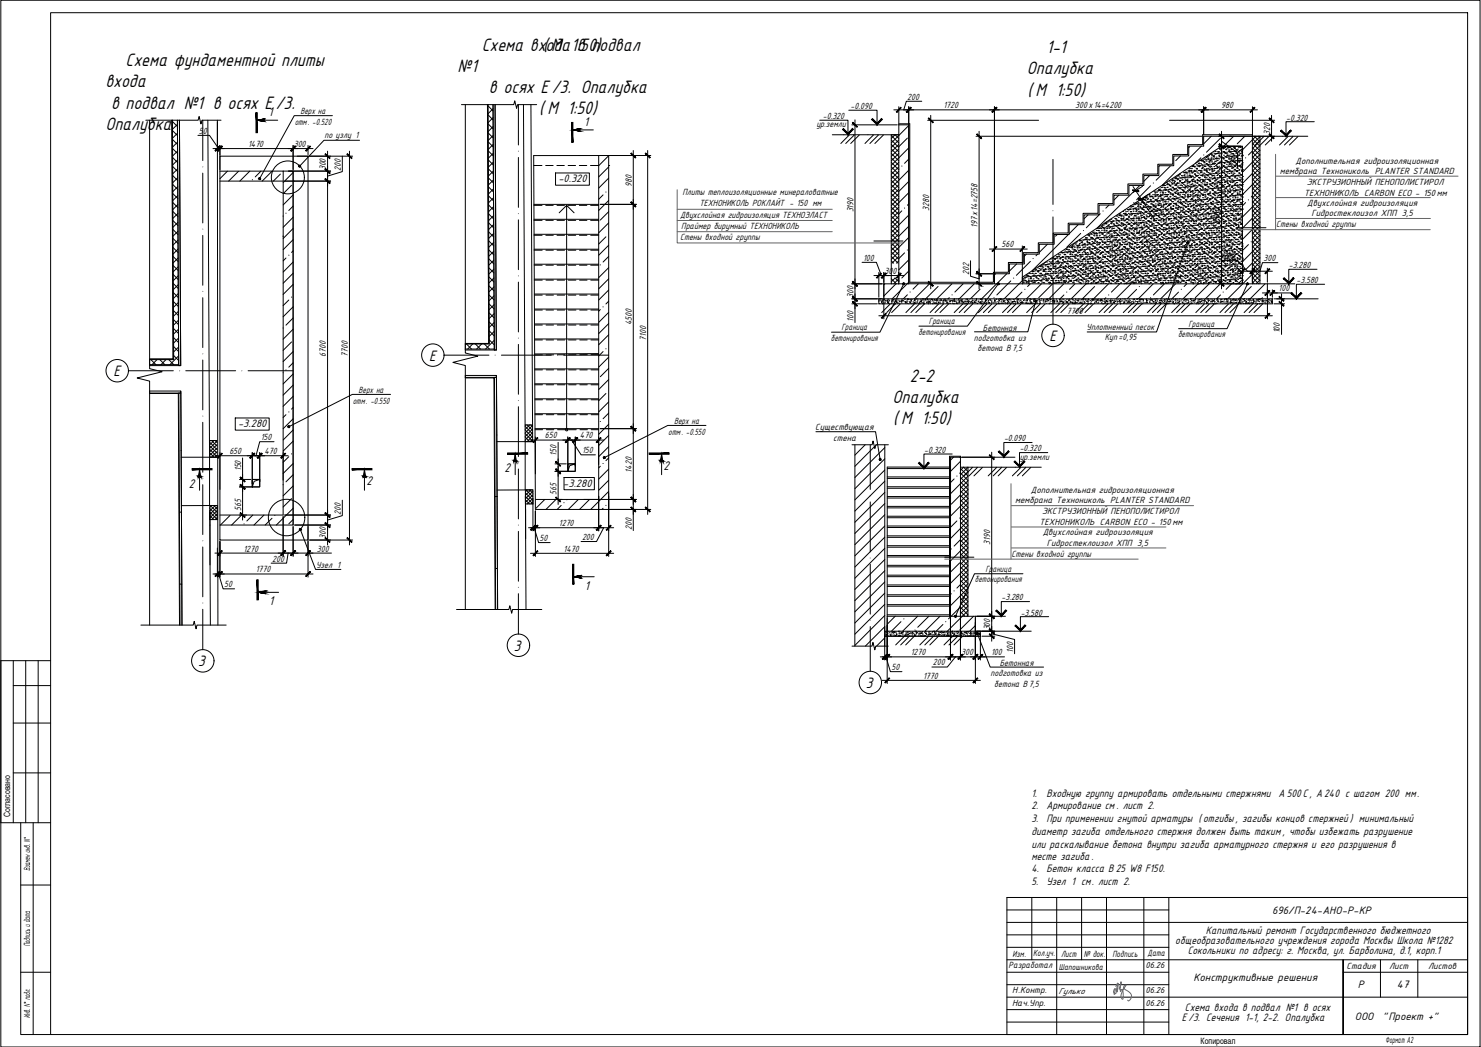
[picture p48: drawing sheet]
<svg xmlns="http://www.w3.org/2000/svg" width="841mm" height="594mm" viewBox="0 0 841 594" stroke-linecap="round" stroke-linejoin="round" font-family="sans-serif">
<defs><g id="words">
<g font-size="11.4">
<text x="274" y="29">Схема входа в подвал</text>
<text x="308" y="29">( М 1:50)</text>
<text x="594" y="30">1-1</text>
<text x="71" y="38">Схема фундаментной плиты</text>
<text x="260" y="41">№1</text>
<text x="583" y="42">Опалубка</text>
<text x="60" y="50">входа</text>
<text x="278" y="53">в осях Е /3. Опалубка</text>
<text x="583" y="54">( М 1:50)</text>
<text x="63" y="62">в подвал №1 в осях Е/3.</text>
<text x="306" y="65">( М 1:50)</text>
<text x="60" y="74">Опалубка</text>
<text x="517" y="217">2-2</text>
<text x="507" y="229">Опалубка</text>
<text x="507" y="241">( М 1:50)</text>
</g>
<g font-size="9.5">
<text x="596" y="193">Е</text>
<text x="244" y="205">Е</text>
<text x="64" y="213">Е</text>
<text x="292" y="369">3</text>
<text x="112" y="378">3</text>
<text x="492" y="390">3</text>
</g>
<g font-size="8">
<text x="152" y="66">1</text>
<text x="208" y="275">2</text>
<text x="107" y="277">2</text>
<text x="153" y="343">1</text>
</g>
<g font-size="7.9">
<text x="332" y="71">1</text>
<text x="286" y="268">2</text>
<text x="377" y="267">2</text>
<text x="332" y="335">1</text>
</g>
<g font-size="6.8">
<text x="317" y="103">-0.320</text>
<text x="135" y="242">-3.280</text>
<text x="320" y="276">-3.280</text>
<text x="586" y="452">1.</text>
<text x="594" y="452">Входную группу армировать отдельными стержнями А 500 С, А240 с шагом 200 мм.</text>
<text x="586" y="459">2. Армирование см . лист 2.</text>
<text x="586" y="467">3. При применении гнутой арматуры ( отгибы , загибы концов стержней ) минимальный</text>
<text x="586" y="474">диаметр загиба отдельного стержня должен быть таким , чтобы избежать разрушение</text>
<text x="586" y="481">или раскалывание бетона внутри загиба арматурного стержня и его разрушения в</text>
<text x="586" y="488">месте загиба.</text>
<text x="586" y="495">4. Бетон класса В 25 W8 F150.</text>
<text x="586" y="502">5. Узел 1 см. лист 2.</text>
<text x="685" y="530">Капитальный ремонт Государственного бюджетного</text>
<text x="667" y="536">общеобразовательного учреждения города Москвы Школа №1282</text>
<text x="675" y="541">Сокольники по адресу: г. Москва, ул. Барболина, д.1, корп.1</text>
<text x="673" y="574">Схема входа в подвал №1 в осях</text>
<text x="671" y="579">Е/3. Сечения 1-1, 2-2. Опалубка</text>
</g>
<g font-size="6.6">
<text x="722" y="518">696/П-24-АНО-Р-КР</text>
<text x="678" y="557">Конструктивные решения</text>
<text x="771" y="561">Р</text>
<text x="793" y="561">47</text>
<text x="769" y="579">ООО</text>
<text x="785" y="579">&quot;Проект +&quot;</text>
</g>
<g font-size="5.7">
<text x="515" y="57">200</text>
<text x="171" y="65">Верх на</text>
<text x="483" y="62">-0.090</text>
<text x="536" y="61">1720</text>
<text x="611" y="61">300х14=4200</text>
<text x="694" y="61">980</text>
<text x="167" y="71">отм. -0.520</text>
<text x="464" y="72">ур.земли</text>
<text x="467" y="68">-0.320</text>
<text x="730" y="68">-0.320</text>
<text x="113" y="76">50</text>
<text x="721" y="77" transform="rotate(-90 721 77)">320</text>
<text x="141" y="83">1470</text>
<text x="167" y="83">300</text>
<text x="184" y="79">по узлу 1</text>
<text x="702" y="95" transform="rotate(-90 702 95)">200</text>
<text x="736" y="93">Дополнительная гидроизоляционная</text>
<text x="185" y="97" transform="rotate(-90 185 97)">300</text>
<text x="194" y="97" transform="rotate(-90 194 97)">200</text>
<text x="727" y="99">мембрана Технониколь PLANTER STANDARD</text>
<text x="359" y="106" transform="rotate(-90 359 106)">980</text>
<text x="742" y="105">ЭКСТРУЗИОННЫЙ ПЕНОПОЛИСТИРОЛ</text>
<text x="388" y="111">Плиты теплоизоляционные минераловатные</text>
<text x="741" y="111">ТЕХНОНИКОЛЬ CARBON ECO - 150 мм</text>
<text x="397" y="117">ТЕХНОНИКОЛЬ РОКЛАЙТ - 150 мм</text>
<text x="528" y="120" transform="rotate(-90 528 120)">3280</text>
<text x="652" y="118" transform="rotate(57 652 118)">200</text>
<text x="742" y="117">Двухслойная гидроизоляция</text>
<text x="386" y="124">Двухслойная гидроизоляция ТЕХНОЭЛАСТ</text>
<text x="485" y="121" transform="rotate(-90 485 121)">3190</text>
<text x="745" y="123">Гидростеклоизол ХПП 3,5</text>
<text x="387" y="130">Праймер бирумный ТЕХНОНИКОЛЬ</text>
<text x="555" y="129" transform="rotate(-90 555 129)">197х14=2758</text>
<text x="693" y="127" transform="rotate(-90 693 127)">2760</text>
<text x="725" y="129">Стены входной группы</text>
<text x="386" y="136">Стены входной группы</text>
<text x="569" y="140">560</text>
<text x="490" y="148">100</text>
<text x="695" y="147">200</text>
<text x="718" y="148">300</text>
<text x="502" y="155">300</text>
<text x="732" y="152">-3.280</text>
<text x="550" y="156" transform="rotate(-90 550 156)">202</text>
<text x="736" y="161">-3.580</text>
<text x="726" y="165">100</text>
<text x="485" y="169" transform="rotate(-90 485 169)">300</text>
<text x="606" y="178">7700</text>
<text x="359" y="185" transform="rotate(-90 359 185)">4500</text>
<text x="485" y="182" transform="rotate(-90 485 182)">100</text>
<text x="528" y="184">Граница</text>
<text x="675" y="185">Граница</text>
<text x="478" y="187">Граница</text>
<text x="522" y="190">бетонирования</text>
<text x="558" y="188">Бетонная</text>
<text x="617" y="187">Уплотненный песок</text>
<text x="669" y="191">бетонирования</text>
<text x="727" y="189" transform="rotate(-90 727 189)">100</text>
<text x="367" y="193" transform="rotate(-90 367 193)">7100</text>
<text x="472" y="193">бетонирования</text>
<text x="553" y="193">подготовка из</text>
<text x="627" y="193">Куп=0,95</text>
<text x="185" y="202" transform="rotate(-90 185 202)">6700</text>
<text x="198" y="202" transform="rotate(-90 198 202)">7700</text>
<text x="555" y="199">бетона В 7,5</text>
<text x="204" y="223">Верх на</text>
<text x="200" y="229">отм. -0.550</text>
<text x="383" y="241">Верх на</text>
<text x="463" y="244">Существующая</text>
<text x="148" y="250">150</text>
<text x="309" y="249">650</text>
<text x="329" y="249">470</text>
<text x="380" y="247">отм. -0.550</text>
<text x="473" y="250">стена</text>
<text x="570" y="250">-0.090</text>
<text x="130" y="258">650</text>
<text x="150" y="258">470</text>
<text x="331" y="257">150</text>
<text x="525" y="257">-0.320</text>
<text x="579" y="256">-0.320</text>
<text x="316" y="259" transform="rotate(-90 316 259)">150</text>
<text x="579" y="261">ур.земли</text>
<text x="137" y="267" transform="rotate(-90 137 267)">150</text>
<text x="359" y="268" transform="rotate(-90 359 268)">1420</text>
<text x="316" y="281" transform="rotate(-90 316 281)">565</text>
<text x="585" y="280">Дополнительная гидроизоляционная</text>
<text x="577" y="286">мембрана Технониколь PLANTER STANDARD</text>
<text x="137" y="290" transform="rotate(-90 137 290)">565</text>
<text x="194" y="292" transform="rotate(-90 194 292)">200</text>
<text x="592" y="292">ЭКСТРУЗИОННЫЙ ПЕНОПОЛИСТИРОЛ</text>
<text x="317" y="299">1270</text>
<text x="590" y="298">ТЕХНОНИКОЛЬ CARBON ECO - 150мм</text>
<text x="185" y="306" transform="rotate(-90 185 306)">300</text>
<text x="359" y="300" transform="rotate(-90 359 300)">200</text>
<text x="592" y="304">Двухслойная гидроизоляция</text>
<text x="306" y="307">50</text>
<text x="331" y="306">200</text>
<text x="562" y="309" transform="rotate(-90 562 309)">3190</text>
<text x="594" y="310">Гидростеклоизол ХПП 3,5</text>
<text x="138" y="313">1270</text>
<text x="180" y="313">300</text>
<text x="320" y="313">1470</text>
<text x="574" y="316">Стены входной группы</text>
<text x="155" y="319">200</text>
<text x="179" y="322">Узел 1</text>
<text x="145" y="325">1770</text>
<text x="560" y="324">Граница</text>
<text x="127" y="333">50</text>
<text x="554" y="330">бетонирования</text>
<text x="569" y="341">-3.280</text>
<text x="580" y="349">-3.580</text>
<text x="562" y="358" transform="rotate(-90 562 358)">300</text>
<text x="517" y="372">1270</text>
<text x="546" y="372">300</text>
<text x="563" y="372">100</text>
<text x="575" y="370" transform="rotate(-90 575 370)">100</text>
<text x="530" y="378">200</text>
<text x="568" y="378">Бетонная</text>
<text x="506" y="380">50</text>
<text x="563" y="384">подготовка из</text>
<text x="524" y="385">1770</text>
<text x="565" y="390">бетона В 7,5</text>
</g>
<g font-size="5.5">
<text x="17" y="480" transform="rotate(-90 17 480)">. N°</text>
<text x="17" y="494" transform="rotate(-90 17 494)">Взамен инв</text>
<text x="17" y="537" transform="rotate(-90 17 537)">Подпись и дата</text>
<text x="575" y="543">Изм.</text>
<text x="587" y="542">Колуч.</text>
<text x="593" y="542">.</text>
<text x="603" y="543">Лист</text>
<text x="615" y="543">№ док.</text>
<text x="632" y="543">Подпись</text>
<text x="652" y="543">Дата</text>
<text x="573" y="549">Разработал</text>
<text x="765" y="550">Стадия</text>
<text x="789" y="550">Лист</text>
<text x="811" y="550">Листов</text>
<text x="575" y="564">Н.Контр.</text>
<text x="575" y="571">Нач.Упр.</text>
<text x="17" y="578" transform="rotate(-90 17 578)">Инв. N° подл .</text>
<text x="787" y="592">Формат А2</text>
</g>
<g font-size="5.3">
<text x="601" y="550">Шапошникова</text>
<text x="650" y="550">06.26</text>
<text x="601" y="564">Гулько</text>
<text x="650" y="564">06.26</text>
<text x="650" y="571">06.26</text>
</g>
<g font-size="4.9">
<text x="6" y="464" transform="rotate(-90 6 464)">Согласовано</text>
<text x="682" y="592">Копировал</text>
</g>
</g></defs>
<g fill="none" stroke="#000" stroke-width=".57">
<path d="M341 88h29M360 85v216M368 85v207M341 116h20M496 137h17M702 129h17M502 170h-3v2M510 161h6M565 161h16M706 161h5M720 170h3v2M103 259h20"/>
<path d="M119 259v28M122 259h42M125 257v21M138 260v35M143 257v18M147 257v16M156 251h-9l-2 8M161 257v15M282 251h20M298 251v27M301 250h42M304 248v21"/>
<path d="M317 251v35M322 248v18M325 250l5 8h8M327 248v16M340 248v16M341 243h20M136 276h7M136 272h6M303 278h-21M315 263h7M315 267h8M346 279v37"/>
<path d="M123 287h-20M136 292h4M300 299h48M303 299h1h-1M303 283v18M303 299l3 9h6M304 290v26M315 283h4M331 283h30M340 282v19M343 299l-4 8h-9M346 289h24"/>
<path d="M301 314h47M536 316h17M540 350h5M554 358h3v3h-55"/>
<circle cx="322" cy="244" r=".7"/>
</g>
<!-- layer: A-DETL-THIN -->
<path d="M277 59l1 136h-14v3h17l-1-139M98 68l1 136h-14v3h16v-139M119 259h4M119 250h4M298 251h4M298 241h4M298 278h5v8h-5v-5M119 287h4v8h-4v-5M119 298v23M298 289v17" fill="none" stroke="#000" stroke-width=".57"/>
<!-- layer: A-DETL -->
<g fill="none" stroke="#000" stroke-width=".57">
<path d="M277 59l1 136h-14M280 59l1 139M281 59l1 140h-1v-1v1M301 59l1 192M101 68v139M102 68l1 139h-2M123 68l1 287M264 198v1M85 204h13v-136v136h-13M85 207h.1M264 213v1h17v132M282 213v1h-18"/>
<path d="M282 214h-1v132M85 222v1h16l1 132M103 222v1h-18M103 223h-1v132M103 256v35h-1M282 247v35h-1M298 278v4M119 287v4M102 331h1v24M281 323h1l1 23"/>
</g>
<g fill="none" stroke="#000" stroke-width=".57">
<path d="M711 77v84h9v9h-218v-9h8v-90h6v90h49v-6h8v-5h9v-6h8v-5h9v-6h8v-6h9v-5h8v-6h9v-5h8v-6h9v-5h8v-6h9v-6h8v-5h9v-6h27M125 89h50v217h-50zM161 97v195h-36M166 97v201M166 97v201h-41M166 97h-41M303 88h43v201h-42zM340 88v195h-36M125 103h36M303 116h37M303 124h37M303 133h37"/>
<path d="M303 141h37M303 150h37M303 158h37M581 157l113-74h12v78h-125zM303 167h37M303 175h37M304 184h36M304 192h36M304 209h36M304 218h36M340 201h-36M304 226h36"/>
<path d="M304 235h36M304 243h36M540 259h5v91h9v8h-50v-8h36zM143 272h4v4h-4zM322 263h5v4h-5zM504 271h36M504 277h36M540 266h-36v84M504 283h36M504 288h36M504 294h36M504 299h36"/>
<path d="M504 305h36M504 310h36M504 316h36M504 322h36M504 327h36M504 333h36M504 338h36M504 344h36"/>
</g>
<!-- layer: A-DETL-MEDM -->
<path d="M281 59l1 140h-18M297 59l1 192M102 68l1 139h-18M118 68l1 191M264 213h18v34v-33M85 222h18v34v-33M119 298v-7v64M298 289v-7l1 64M103 331v-40v64M282 323v-41l1 64" fill="none" stroke="#000" stroke-width=".57"/>
<!-- layer: S-STRS -->
<g fill="none" stroke="#000" stroke-width=".57">
<path d="M510 70h7v90h47v-6h9v-5h8v-6h9v-5h8v-6h9v-5h8v-6h9v-6h8v-5h9v-6h8v-5h8v-6h9v-5h8v-6h9v-6h28M303 94h5M310 94h4M316 94h4M323 94h4M329 94h4M335 94h5M346 94h.1M166 103h.1M303 117h5M310 117h4M316 117h5"/>
<path d="M323 117h4M329 117h4M335 117h5M161 134h.1M303 125h5M303 133h5M310 125h4M310 133h4M316 125h5M316 133h5M323 125h4M323 133h4"/>
<path d="M329 125h4M329 133h4M335 125h5M335 133h5M303 142h5M303 150h5M303 159h5M310 142h4M310 150h4M310 159h4M316 142h5M316 150h5"/>
<path d="M316 159h5M323 142h4M323 150h4M323 159h4M329 142h4M329 150h4M329 159h4M335 142h5M335 150h5M335 159h5M303 167h5M303 176h5"/>
<path d="M310 167h4M310 176h4M316 167h5M316 176h5M323 167h4M323 176h4M329 167h4M329 176h4M335 167h5M336 176h4M304 184h4M304 193h4"/>
<path d="M310 184h4M310 193h4M316 184h5M316 193h5M323 193h4M323 184h4M329 184h4M329 193h4M336 184h4M336 193h4M304 210h4M304 218h4"/>
<path d="M308 201h-4M310 201h4M310 210h4M310 218h4M317 210h4M317 218h4M317 201h4M323 210h4M323 218h4M327 201h-4M329 210h5M329 218h5"/>
<path d="M334 201h-5M336 201h4M336 210h4M336 218h4M304 227h4M304 235h4M310 227h4M310 235h4M317 227h4M317 235h4M323 227h4M323 235h4"/>
<path d="M329 227h5M329 235h5M336 227h4M336 235h4M304 244h4M310 244h4M317 244h4M323 244h4M329 244h5M336 244h4M545 259h-6v91M504 265h35"/>
<path d="M504 271h35M504 276h35M504 282h35M504 287h35M504 293h35M504 298h35M504 304h35M504 310h35M504 315h35M504 321h35M504 326h35M504 332h35"/>
<path d="M504 337h35M504 349h36M504 343h35"/>
</g>
<!-- layer: S-STRS-ANNO -->
<path d="M322 117l-4 4M326 121l-4-4v127" fill="none" stroke="#000" stroke-width=".57"/>
<!-- layer: SGRAND -->
<g fill="none" stroke="#000" stroke-width=".57">
<path d="M506 79l4 5M506 77l4 4M506 79l2-3 2 3M506 76v85M510 79l-4 5M515 78l-5 5M516 71l-10 10M688 77l-4 5M693 78l-8 8M701 77l-6 6M707 77l-4 5M711 79l4 4"/>
<path d="M712 77l3 3M713 77l-7 8M715 77v1M715 77v84M715 78l-4 4M129 97l-4 4M135 97l-5 6M142 97l-6 6M148 97l-3 3M155 97l-6 6M159 99l-4 4M166 98l-5 6"/>
<path d="M346 88l-6 6M346 95l-6 5M506 100l4 4M506 97l4 4M506 95l4 4M506 92l4 4M506 90l4 4M506 87l4 4M506 85l4 4M506 82l4 4M510 82l-4 4M510 85l-4 4"/>
<path d="M510 87l-4 4M510 92l-4 4M510 95l-4 4M510 97l-4 4M510 100l-4 4M510 96h.1M516 90l-2 3M516 84l-10 10M516 97l-10 10M653 100l-3 3M658 94h.1M665 94l-8 8"/>
<path d="M668 100h.1M669 100h.1M670 99h.1M670 88l-2 3M671 100h.1M672 98h.1M672 100h.1M672 99h.1M673 98h.1M673 100h.1M674 98h.1M674 100h.1"/>
<path d="M674 99h.1M675 97h.1M675 98h.1M675 96h.1M675 100h.1M675 99h.1M676 100h.1M676 83l-1 1M676 96h.1M676 97h.1M677 96h.1M677 98h.1"/>
<path d="M677 100h.1M677 95h.1M677 94h.1M678 95h.1M678 97h.1M678 99h.1M678 94h.1M679 99h.1M679 100h.1M679 97h.1M679 96h.1M679 93h.1"/>
<path d="M680 98h.1M680 96h.1M680 100h.1M680 94h.1M680 93h.1M681 94h.1M681 93h.1M681 97h.1M681 95h.1M681 99h.1M682 94h.1M682 91h.1"/>
<path d="M682 98h.1M682 99h.1M682 93h.1M682 97h.1M682 90l-3 3M682 83l-22 22M682 100h.1M682 96h.1M683 94h.1M683 91h.1M683 96h.1M683 95h.1"/>
<path d="M683 100h.1M683 99h.1M683 92h.1M683 98h.1M684 96h.1M684 90h.1M684 92h.1M684 94h.1M684 97h.1M684 100h.1M684 99h.1M684 91h.1"/>
<path d="M685 99h.1M685 97h.1M685 93h.1M685 89h.1M685 91h.1M685 96h.1M685 98h.1M685 100h.1M686 93h.1M686 89h.1M686 100h.1M686 90h.1"/>
<path d="M686 94h.1M686 91h.1M686 96h.1M686 98h.1M686 99h.1M686 88h.1M686 92h.1M687 94h.1M687 97h.1M687 99h.1M687 92h.1M687 98h.1"/>
<path d="M687 93h.1M687 91h.1M687 88h.1M687 95h.1M687 96h.1M687 90h.1M688 90h.1M688 94h.1M688 87h.1M688 89h.1M688 88h.1M688 91h.1"/>
<path d="M688 93h.1M688 96h.1M688 95h.1M688 99h.1M688 92h.1M688 98h.1M688 97h.1M688 100h.1M689 97h.1M689 90h.1M689 89h.1M689 99h.1"/>
<path d="M689 93h.1M689 100h.1M689 86h.1M689 88h.1M689 92h.1M689 94h.1M689 87h.1M689 96h.1M690 91h.1M690 93h.1M690 87h.1M690 96h.1"/>
<path d="M690 86h.1M690 92h.1M690 98h.1M690 94h.1M690 90h.1M691 87h.1M691 94h.1M691 89h.1M691 91h.1M691 93h.1M691 95h.1M691 90h.1"/>
<path d="M691 98h.1M691 100h.1M691 86h.1M691 99h.1M691 97h.1M692 95h.1M692 90h.1M692 86h.1M692 98h.1M692 93h.1M692 97h.1M692 88h.1"/>
<path d="M692 92h.1M692 94h.1M692 87h.1M692 89h.1M692 84h.1M692 96h.1M692 100h.1M693 85h.1M693 92h.1M693 84h.1M693 89h.1M693 96h.1"/>
<path d="M693 87h.1M693 100h.1M693 95h.1M693 91h.1M693 90h.1M693 98h.1M693 93h.1M694 93h.1M694 92h.1M694 97h.1M694 98h.1M694 95h.1"/>
<path d="M694 89h.1M694 87h.1M694 100h.1M694 90h.1M694 83h.1M694 94h.1M694 84h.1M694 86h.1M695 90h.1M695 94h.1M695 86h.1M695 84h.1"/>
<path d="M695 89h.1M695 98h.1M695 92h.1M695 88h.1M695 97h.1M695 96h.1M695 87h.1M695 93h.1M695 95h.1M695 83h.1M696 84h.1M696 89h.1"/>
<path d="M696 87h.1M696 91h.1M696 92h.1M696 83h.1M696 86h.1M696 100h.1M696 95h.1M696 99h.1M696 85h.1M696 96h.1M696 98h.1M696 93h.1"/>
<path d="M697 95h.1M697 97h.1M697 86h.1M697 84h.1M697 88h.1M697 99h.1M697 89h.1M697 98h.1M697 92h.1M697 87h.1M697 96h.1M697 83h.1"/>
<path d="M697 94h.1M698 86h.1M698 89h.1M698 88h.1M698 83h.1M698 97h.1M698 84h.1M698 90h.1M698 92h.1M698 85h.1M698 94h.1M698 93h.1"/>
<path d="M698 96h.1M698 98h.1M698 95h.1M699 86h.1M699 92h.1M699 94h.1M699 97h.1M699 90h.1M699 85h.1M699 98h.1M699 89h.1M699 87h.1"/>
<path d="M699 100h.1M699 91h.1M699 93h.1M699 95h.1M699 99h.1M700 94h.1M700 89h.1M700 97h.1M700 91h.1M700 87h.1M700 83h.1M700 95h.1"/>
<path d="M700 100h.1M700 99h.1M700 92h.1M700 98h.1M700 84h.1M700 86h.1M700 88h.1M701 91h.1M701 97h.1M701 83h.1M701 90h.1M701 92h.1"/>
<path d="M701 100h.1M701 94h.1M701 96h.1M701 98h.1M701 84h.1M701 86h.1M701 88h.1M702 100h.1M702 97h.1M702 94h.1M702 85h.1M702 87h.1"/>
<path d="M702 89h.1M702 86h.1M702 88h.1M702 93h.1M702 91h.1M702 95h.1M702 99h.1M703 97h.1M703 85h.1M703 89h.1M703 95h.1M703 100h.1"/>
<path d="M703 91h.1M703 99h.1M703 86h.1M703 84h.1M703 90h.1M703 94h.1M703 88h.1M703 98h.1M703 92h.1M703 87h.1M704 94h.1M704 99h.1"/>
<path d="M704 96h.1M704 92h.1M704 98h.1M704 85h.1M704 83h.1M704 87h.1M704 91h.1M704 84h.1M704 90h.1M704 95h.1M705 85h.1M705 99h.1"/>
<path d="M705 87h.1M705 89h.1M705 86h.1M705 88h.1M705 91h.1M705 93h.1M705 96h.1M705 97h.1M705 95h.1M705 84h.1M705 94h.1M705 92h.1"/>
<path d="M706 91h.1M711 98l-5 6M711 99l4 4M711 97l4 4M711 94l4 4M711 91l4 5M711 89l4 4M711 86l4 5M711 84l4 4M711 81l4 5M711 86l-2 2M715 88l-9 10"/>
<path d="M715 80l-4 4M715 83l-4 4M715 85l-4 4M715 90l-4 5M715 93l-4 4M715 95l-4 5M715 98l-4 4M166 105l-5 5M166 117l-2 2M166 111l-5 5M342 111l-2 2M346 101l-6 6"/>
<path d="M346 114l-6 5M506 118l4 4M506 115l4 4M506 112l4 5M506 110l4 4M506 107l4 5M506 105l4 4M506 102l4 5M510 105l-4 4M510 107l-4 5M510 110l-4 4M510 112l-4 5"/>
<path d="M510 118l-4 4M512 120l-2 1M516 109l-10 10M516 103l-6 6M516 116h-1M630 116l-2 2M635 111l-2 3M639 119h.1M640 120h.1M640 119h.1M641 119h.1M642 119h.1"/>
<path d="M642 118h.1M642 117h.1M643 117h.1M643 119h.1M643 120h.1M644 118h.1M644 116h.1M645 118h.1M645 119h.1M645 116h.1M645 120h.1M645 115h.1"/>
<path d="M646 115h.1M646 117h.1M646 118h.1M646 116h.1M646 119h.1M647 118h.1M647 120h.1M647 116h.1M647 117h.1M647 105l-24 24M647 114h.1M648 116h.1"/>
<path d="M648 118h.1M648 115h.1M648 119h.1M648 114h.1M649 115h.1M649 118h.1M649 119h.1M649 113h.1M649 117h.1M650 115h.1M650 113h.1M650 112h.1"/>
<path d="M650 120h.1M650 114h.1M650 118h.1M650 116h.1M651 120h.1M651 116h.1M651 112h.1M651 115h.1M651 119h.1M652 113h.1M652 117h.1M652 115h.1"/>
<path d="M652 114h.1M652 119h.1M652 110h.1M653 110h.1M653 114h.1M653 111h.1M653 117h.1M653 118h.1M653 112h.1M653 113h.1M653 116h.1M653 120h.1"/>
<path d="M653 105l-8 8M654 120h.1M654 111h.1M654 114h.1M654 115h.1M654 119h.1M654 116h.1M654 112h.1M655 111h.1M655 113h.1M655 115h.1M655 117h.1"/>
<path d="M655 119h.1M655 112h.1M655 116h.1M655 114h.1M655 109h.1M656 110h.1M656 111h.1M656 120h.1M656 109h.1M656 113h.1M656 112h.1M656 117h.1"/>
<path d="M656 114h.1M656 116h.1M656 118h.1M656 108h.1M657 114h.1M657 109h.1M657 113h.1M657 110h.1M657 120h.1M657 118h.1M657 111h.1M657 119h.1"/>
<path d="M657 108h.1M657 116h.1M657 115h.1M658 117h.1M658 108h.1M658 119h.1M658 112h.1M658 116h.1M658 107h.1M658 111h.1M658 115h.1M658 114h.1"/>
<path d="M659 111h.1M659 119h.1M659 107h.1M659 109h.1M659 114h.1M659 110h.1M659 116h.1M659 118h.1M659 108h.1M659 112h.1M659 120h.1M659 106h.1"/>
<path d="M659 113h.1M659 117h.1M660 114h.1M660 113h.1M660 106h.1M660 111h.1M660 108h.1M660 105h.1M660 119h.1M660 110h.1M660 109h.1M660 115h.1"/>
<path d="M660 120h.1M660 117h.1M660 118h.1M661 116h.1M661 105h.1M661 113h.1M661 108h.1M661 112h.1M661 106h.1M661 110h.1M661 114h.1M661 107h.1"/>
<path d="M661 118h.1M661 111h.1M661 115h.1M662 107h.1M662 119h.1M662 109h.1M662 111h.1M662 114h.1M662 116h.1M662 118h.1M662 108h.1M662 120h.1"/>
<path d="M662 110h.1M662 105h.1M662 104h.1M662 115h.1M662 113h.1M663 112h.1M663 106h.1M663 120h.1M663 111h.1M663 117h.1M663 104h.1M663 105h.1"/>
<path d="M663 110h.1M663 108h.1M663 119h.1M663 113h.1M663 115h.1M663 107h.1M663 116h.1M663 109h.1M664 109h.1M664 113h.1M664 120h.1M664 117h.1"/>
<path d="M664 105h.1M664 107h.1M664 116h.1M664 103h.1M664 110h.1M664 112h.1M664 111h.1M664 119h.1M664 114h.1M665 116h.1M665 113h.1M665 106h.1"/>
<path d="M665 118h.1M665 120h.1M665 117h.1M665 108h.1M665 114h.1M665 107h.1M665 119h.1M665 110h.1M665 104h.1M665 103h.1M666 107h.1M666 102h.1"/>
<path d="M666 104h.1M666 110h.1M666 103h.1M666 114h.1M666 106h.1M666 118h.1M666 111h.1M666 108h.1M666 112h.1M666 113h.1M666 119h.1M666 117h.1"/>
<path d="M666 115h.1M667 104h.1M667 107h.1M667 112h.1M667 113h.1M667 103h.1M667 108h.1M667 109h.1M667 119h.1M667 115h.1M667 116h.1M667 101h.1"/>
<path d="M667 120h.1M667 105h.1M667 110h.1M667 111h.1M667 118h.1M668 118h.1M668 120h.1M668 101h.1M668 105h.1M668 107h.1M668 112h.1M668 109h.1"/>
<path d="M668 115h.1M668 110h.1M668 116h.1M668 117h.1M668 113h.1M668 108h.1M668 104h.1M668 119h.1M668 102h.1M668 106h.1M669 108h.1M669 110h.1"/>
<path d="M669 114h.1M669 101h.1M669 112h.1M669 119h.1M669 102h.1M669 104h.1M669 106h.1M669 117h.1M669 118h.1M669 107h.1M669 115h.1M669 111h.1"/>
<path d="M670 104h.1M670 112h.1M670 107h.1M670 102h.1M670 101h.1M670 103h.1M670 115h.1M670 113h.1M670 105h.1M670 111h.1M670 109h.1M670 119h.1"/>
<path d="M670 118h.1M670 120h.1M671 105h.1M671 107h.1M671 101h.1M671 109h.1M671 115h.1M671 116h.1M671 118h.1M671 104h.1M671 108h.1M671 112h.1"/>
<path d="M671 120h.1M671 102h.1M671 106h.1M671 110h.1M672 112h.1M672 109h.1M672 119h.1M672 114h.1M672 104h.1M672 118h.1M672 116h.1M672 101h.1"/>
<path d="M672 108h.1M672 105h.1M672 106h.1M672 115h.1M672 113h.1M672 117h.1M672 110h.1M673 101h.1M673 103h.1M673 106h.1M673 112h.1M673 105h.1"/>
<path d="M673 115h.1M673 107h.1M673 111h.1M673 109h.1M673 117h.1M673 113h.1M673 102h.1M673 118h.1M673 120h.1M673 110h.1M673 114h.1M674 101h.1"/>
<path d="M674 103h.1M674 109h.1M674 114h.1M674 113h.1M674 120h.1M674 117h.1M674 105h.1M674 102h.1M674 112h.1M674 116h.1M674 104h.1M674 106h.1"/>
<path d="M674 107h.1M674 108h.1M674 111h.1M674 110h.1M674 115h.1M674 119h.1M675 116h.1M675 103h.1M675 119h.1M675 112h.1M675 117h.1M675 120h.1"/>
<path d="M675 108h.1M675 106h.1M675 114h.1M675 104h.1M675 101h.1M675 111h.1M676 103h.1M676 106h.1M676 120h.1M676 105h.1M676 114h.1M676 116h.1"/>
<path d="M676 107h.1M676 110h.1M676 109h.1M676 111h.1M676 113h.1M676 115h.1M676 117h.1M676 101h.1M676 102h.1M677 113h.1M677 117h.1M677 102h.1"/>
<path d="M677 104h.1M677 103h.1M677 109h.1M677 106h.1M677 111h.1M677 108h.1M677 120h.1M677 110h.1M677 112h.1M677 114h.1M677 116h.1M677 105h.1"/>
<path d="M677 119h.1M678 111h.1M678 102h.1M678 120h.1M678 114h.1M678 101h.1M678 118h.1M678 110h.1M678 105h.1M678 112h.1M678 106h.1M678 116h.1"/>
<path d="M678 108h.1M678 119h.1M678 103h.1M678 107h.1M679 109h.1M679 104h.1M679 107h.1M679 111h.1M679 108h.1M679 113h.1M679 114h.1M679 115h.1"/>
<path d="M679 119h.1M679 117h.1M679 110h.1M679 105h.1M679 106h.1M680 104h.1M680 108h.1M680 112h.1M680 102h.1M680 103h.1M680 116h.1M680 106h.1"/>
<path d="M680 111h.1M680 120h.1M680 119h.1M680 113h.1M680 110h.1M680 114h.1M680 118h.1M680 109h.1M681 101h.1M681 105h.1M681 109h.1M681 116h.1"/>
<path d="M681 113h.1M681 114h.1M681 117h.1M681 103h.1M681 112h.1M681 102h.1M681 107h.1M681 111h.1M681 119h.1M681 115h.1M682 108h.1M682 117h.1"/>
<path d="M682 119h.1M682 102h.1M682 106h.1M682 116h.1M682 104h.1M682 110h.1M682 114h.1M682 118h.1M682 105h.1M682 113h.1M683 102h.1M683 104h.1"/>
<path d="M683 106h.1M683 108h.1M683 111h.1M683 110h.1M683 103h.1M683 119h.1M683 117h.1M683 112h.1M683 107h.1M683 114h.1M683 116h.1M683 115h.1"/>
<path d="M683 118h.1M683 113h.1M684 103h.1M684 109h.1M684 105h.1M684 113h.1M684 120h.1M684 104h.1M684 101h.1M684 108h.1M684 112h.1M684 102h.1"/>
<path d="M684 116h.1M684 107h.1M684 110h.1M684 111h.1M684 119h.1M684 115h.1M684 117h.1M685 119h.1M685 116h.1M685 107h.1M685 108h.1M685 101h.1"/>
<path d="M685 105h.1M685 109h.1M685 113h.1M685 104h.1M685 117h.1M685 102h.1M685 114h.1M685 106h.1M686 108h.1M686 110h.1M686 102h.1M686 112h.1"/>
<path d="M686 114h.1M686 116h.1M686 118h.1M686 107h.1M686 106h.1M686 111h.1M686 117h.1M687 118h.1M687 104h.1M687 113h.1M687 101h.1M687 103h.1"/>
<path d="M687 105h.1M687 107h.1M687 102h.1M687 109h.1M687 111h.1M687 110h.1M687 120h.1M687 115h.1M687 117h.1M687 119h.1M687 116h.1M688 107h.1"/>
<path d="M688 115h.1M688 101h.1M688 105h.1M688 112h.1M688 116h.1M688 104h.1M688 113h.1M688 102h.1M688 108h.1M688 106h.1M688 119h.1M688 110h.1"/>
<path d="M689 120h.1M689 112h.1M689 110h.1M689 114h.1M689 104h.1M689 118h.1M689 116h.1M689 108h.1M689 119h.1M689 107h.1M689 101h.1M689 115h.1"/>
<path d="M689 105h.1M689 109h.1M689 106h.1M690 101h.1M690 112h.1M690 113h.1M690 103h.1M690 111h.1M690 117h.1M690 109h.1M690 105h.1M690 107h.1"/>
<path d="M690 102h.1M690 115h.1M690 110h.1M690 104h.1M690 118h.1M690 119h.1M690 106h.1M690 120h.1M691 115h.1M691 110h.1M691 114h.1M691 106h.1"/>
<path d="M691 118h.1M691 105h.1M691 116h.1M691 104h.1M691 112h.1M691 102h.1M691 107h.1M691 101h.1M691 108h.1M691 109h.1M691 103h.1M692 116h.1"/>
<path d="M692 118h.1M692 107h.1M692 108h.1M692 111h.1M692 103h.1M692 115h.1M692 119h.1M692 101h.1M692 104h.1M692 109h.1M692 114h.1M692 112h.1"/>
<path d="M692 110h.1M693 105h.1M693 107h.1M693 104h.1M693 108h.1M693 109h.1M693 111h.1M693 112h.1M693 101h.1M693 106h.1M693 116h.1M693 113h.1"/>
<path d="M693 115h.1M693 120h.1M693 117h.1M693 118h.1M693 119h.1M693 102h.1M694 103h.1M694 101h.1M694 109h.1M694 105h.1M694 113h.1M694 102h.1"/>
<path d="M694 120h.1M694 104h.1M694 112h.1M694 106h.1M694 117h.1M694 108h.1M694 115h.1M694 110h.1M694 114h.1M694 116h.1M694 118h.1M695 105h.1"/>
<path d="M695 112h.1M695 116h.1M695 102h.1M695 106h.1M695 101h.1M695 114h.1M695 110h.1M695 109h.1M695 108h.1M695 117h.1M695 118h.1M695 103h.1"/>
<path d="M695 104h.1M695 120h.1M695 107h.1M696 119h.1M696 111h.1M696 113h.1M696 115h.1M696 117h.1M696 109h.1M696 110h.1M696 103h.1M696 107h.1"/>
<path d="M696 112h.1M696 120h.1M696 106h.1M696 114h.1M697 102h.1M697 103h.1M697 113h.1M697 104h.1M697 111h.1M697 106h.1M697 120h.1M697 100h.1"/>
<path d="M697 108h.1M697 114h.1M697 110h.1M697 112h.1M697 109h.1M697 116h.1M697 118h.1M697 117h.1M697 105h.1M698 116h.1M698 106h.1M698 100h.1"/>
<path d="M698 114h.1M698 101h.1M698 109h.1M698 105h.1M698 117h.1M698 112h.1M698 103h.1M698 107h.1M698 113h.1M698 111h.1M698 108h.1M698 120h.1"/>
<path d="M698 118h.1M698 115h.1M699 117h.1M699 119h.1M699 104h.1M699 108h.1M699 103h.1M699 114h.1M699 111h.1M699 120h.1M699 102h.1M699 106h.1"/>
<path d="M699 110h.1M699 118h.1M700 102h.1M700 106h.1M700 104h.1M700 103h.1M700 111h.1M700 117h.1M700 108h.1M700 105h.1M700 110h.1M700 119h.1"/>
<path d="M700 114h.1M700 112h.1M700 116h.1M700 113h.1M700 118h.1M700 107h.1M700 109h.1M700 115h.1M700 120h.1M701 105h.1M701 114h.1M701 119h.1"/>
<path d="M701 108h.1M701 117h.1M701 116h.1M701 103h.1M701 107h.1M701 101h.1M701 109h.1M701 111h.1M701 112h.1M701 113h.1M701 104h.1M701 115h.1"/>
<path d="M702 119h.1M702 108h.1M702 120h.1M702 102h.1M702 116h.1M702 111h.1M702 118h.1M702 104h.1M702 105h.1M702 114h.1M702 101h.1M702 106h.1"/>
<path d="M702 109h.1M703 110h.1M703 113h.1M703 111h.1M703 105h.1M703 112h.1M703 117h.1M703 119h.1M703 114h.1M703 116h.1M703 118h.1M703 106h.1"/>
<path d="M703 108h.1M703 102h.1M704 110h.1M704 113h.1M704 102h.1M704 108h.1M704 114h.1M704 118h.1M704 100h.1M704 116h.1M704 109h.1M704 103h.1"/>
<path d="M704 105h.1M704 120h.1M704 107h.1M704 111h.1M704 119h.1M704 115h.1M704 117h.1M704 101h.1M705 102h.1M705 103h.1M705 116h.1M705 107h.1"/>
<path d="M705 110h.1M705 105h.1M705 112h.1M705 119h.1M705 111h.1M705 115h.1M705 113h.1M705 108h.1M705 118h.1M705 101h.1M705 104h.1M705 106h.1"/>
<path d="M705 114h.1M706 112h.1M706 105h.1M706 119h.1M706 100h.1M707 115l-1 2M711 111v1M711 119l4 5M711 117l4 4M711 114l4 5M711 112l4 4M711 109l4 4"/>
<path d="M711 107l4 4M711 104l4 4M711 102l4 4M715 100l-9 10M715 113l-9 10M715 103l-4 4M715 106l-4 4M715 108l-4 4M715 111l-4 4M715 116l-4 4M715 118l-4 4M166 123l-5 6"/>
<path d="M166 136l-5 6M166 130l-5 5M344 134l-4 4M346 126l-6 6M346 139l-6 6M346 120l-5 5M506 138l4 4M506 135l4 5M506 133l4 4M506 130l4 4M506 128l4 4M506 125l4 4"/>
<path d="M506 123l4 4M506 120l4 4M510 120l-4 4M510 123l-4 4M510 125l-4 4M510 130l-4 4M510 133l-4 4M510 135l-4 5M510 138l-4 4M516 128l-6 6M516 122l-10 10M516 135l-10 10"/>
<path d="M595 139l-5 4M600 133l-1 1M607 133l-21 21M608 140h.1M609 139h.1M609 140h.1M610 140h.1M610 138h.1M611 139h.1M611 138h.1M612 137h.1M612 139h.1"/>
<path d="M612 140h.1M612 127l-5 6M613 139h.1M613 137h.1M613 136h.1M613 138h.1M614 132l-8 8M614 136h.1M614 138h.1M614 137h.1M614 139h.1M615 136h.1"/>
<path d="M615 139h.1M616 136h.1M616 139h.1M616 138h.1M616 140h.1M616 135h.1M617 136h.1M617 135h.1M617 137h.1M617 139h.1M617 138h.1M618 136h.1"/>
<path d="M618 133h.1M618 138h.1M618 139h.1M618 122l-2 2M618 134h.1M619 138h.1M619 133h.1M619 136h.1M619 135h.1M619 132h.1M619 139h.1M620 133h.1"/>
<path d="M620 135h.1M620 136h.1M620 137h.1M620 139h.1M620 138h.1M620 132h.1M620 140h.1M621 135h.1M621 132h.1M621 138h.1M621 140h.1M621 133h.1"/>
<path d="M621 134h.1M621 136h.1M621 137h.1M622 133h.1M622 137h.1M622 136h.1M622 135h.1M622 132h.1M623 130h.1M623 131h.1M623 135h.1M623 134h.1"/>
<path d="M623 133h.1M623 138h.1M623 132h.1M623 139h.1M623 137h.1M623 129h.1M624 138h.1M624 135h.1M624 131h.1M624 139h.1M624 132h.1M624 130h.1"/>
<path d="M624 134h.1M624 136h.1M624 129h.1M624 133h.1M625 129h.1M625 132h.1M625 136h.1M625 121l-8 8M625 140h.1M625 135h.1M625 130h.1M625 131h.1"/>
<path d="M626 133h.1M626 132h.1M626 135h.1M626 137h.1M626 139h.1M626 129h.1M626 138h.1M626 128h.1M627 128h.1M627 130h.1M627 131h.1M627 132h.1"/>
<path d="M627 134h.1M627 135h.1M627 136h.1M627 138h.1M627 127h.1M627 129h.1M627 137h.1M628 127h.1M628 133h.1M628 138h.1M628 134h.1M628 131h.1"/>
<path d="M628 135h.1M628 129h.1M628 139h.1M628 126h.1M628 132h.1M628 137h.1M629 130h.1M629 136h.1M629 139h.1M629 129h.1M629 137h.1M629 132h.1"/>
<path d="M629 128h.1M629 126h.1M629 140h.1M629 134h.1M630 125h.1M630 127h.1M630 130h.1M630 131h.1M630 132h.1M630 140h.1M630 134h.1M630 135h.1"/>
<path d="M630 136h.1M630 138h.1M630 129h.1M630 133h.1M630 137h.1M631 127h.1M631 126h.1M631 134h.1M631 138h.1M631 124h.1M631 129h.1M631 131h.1"/>
<path d="M631 133h.1M631 135h.1M631 140h.1M631 130h.1M631 137h.1M631 139h.1M632 128h.1M632 137h.1M632 125h.1M632 130h.1M632 136h.1M632 126h.1"/>
<path d="M632 134h.1M632 127h.1M632 131h.1M632 132h.1M632 135h.1M632 139h.1M633 130h.1M633 132h.1M633 131h.1M633 139h.1M633 134h.1M633 128h.1"/>
<path d="M633 136h.1M633 138h.1M633 140h.1M633 124h.1M633 137h.1M633 135h.1M634 125h.1M634 131h.1M634 140h.1M634 134h.1M634 135h.1M634 136h.1"/>
<path d="M634 124h.1M634 126h.1M634 128h.1M634 127h.1M634 123h.1M634 133h.1M634 137h.1M634 139h.1M634 129h.1M634 138h.1M635 125h.1M635 136h.1"/>
<path d="M635 137h.1M635 133h.1M635 129h.1M635 123h.1M635 128h.1M635 134h.1M635 127h.1M635 130h.1M635 132h.1M635 122h.1M635 126h.1M636 138h.1"/>
<path d="M636 131h.1M636 121h.1M636 130h.1M636 122h.1M636 140h.1M636 139h.1M636 134h.1M636 132h.1M636 128h.1M636 136h.1M636 125h.1M636 124h.1"/>
<path d="M636 133h.1M636 123h.1M637 135h.1M637 127h.1M637 124h.1M637 126h.1M637 131h.1M637 128h.1M637 139h.1M637 133h.1M637 122h.1M637 125h.1"/>
<path d="M637 130h.1M637 137h.1M637 136h.1M638 120h.1M638 124h.1M638 123h.1M638 128h.1M638 127h.1M638 132h.1M638 133h.1M638 125h.1M638 138h.1"/>
<path d="M638 136h.1M638 121h.1M638 140h.1M638 129h.1M638 134h.1M638 122h.1M638 130h.1M638 139h.1M639 140h.1M639 130h.1M639 136h.1M639 121h.1"/>
<path d="M639 125h.1M639 129h.1M639 127h.1M639 133h.1M639 122h.1M639 137h.1M639 139h.1M639 132h.1M639 120h.1M639 124h.1M639 128h.1M639 126h.1"/>
<path d="M640 131h.1M640 133h.1M640 135h.1M640 137h.1M640 122h.1M640 124h.1M640 139h.1M640 126h.1M640 130h.1M640 125h.1M640 138h.1M640 134h.1"/>
<path d="M640 127h.1M640 136h.1M641 127h.1M641 121h.1M641 123h.1M641 124h.1M641 137h.1M641 125h.1M641 133h.1M641 136h.1M641 129h.1M641 131h.1"/>
<path d="M641 132h.1M641 135h.1M641 134h.1M641 139h.1M641 122h.1M641 138h.1M641 140h.1M641 130h.1M642 127h.1M642 121h.1M642 135h.1M642 120h.1"/>
<path d="M642 130h.1M642 125h.1M642 138h.1M642 136h.1M642 124h.1M642 128h.1M642 132h.1M642 122h.1M642 126h.1M642 133h.1M643 135h.1M643 137h.1"/>
<path d="M643 121h.1M643 139h.1M643 122h.1M643 128h.1M643 130h.1M643 124h.1M643 133h.1M643 138h.1M643 132h.1M643 125h.1M643 129h.1M643 127h.1"/>
<path d="M644 123h.1M644 124h.1M644 125h.1M644 131h.1M644 127h.1M644 135h.1M644 129h.1M644 132h.1M644 134h.1M644 136h.1M644 138h.1M644 140h.1"/>
<path d="M644 122h.1M644 121h.1M644 137h.1M644 126h.1M644 130h.1M644 133h.1M645 138h.1M645 127h.1M645 121h.1M645 129h.1M645 135h.1M645 122h.1"/>
<path d="M645 124h.1M645 126h.1M645 123h.1M645 128h.1M645 132h.1M645 125h.1M645 130h.1M645 136h.1M645 131h.1M645 137h.1M645 139h.1M646 139h.1"/>
<path d="M646 121h.1M646 135h.1M646 129h.1M646 124h.1M646 138h.1M646 132h.1M646 122h.1M646 128h.1M646 127h.1M646 120h.1M646 123h.1M647 125h.1"/>
<path d="M647 136h.1M647 127h.1M647 124h.1M647 135h.1M647 132h.1M647 129h.1M647 126h.1M647 131h.1M647 133h.1M647 138h.1M647 140h.1M647 121h.1"/>
<path d="M647 137h.1M648 126h.1M648 133h.1M648 121h.1M648 137h.1M648 135h.1M648 129h.1M648 120h.1M648 123h.1M648 122h.1M648 127h.1M648 124h.1"/>
<path d="M648 138h.1M648 128h.1M648 130h.1M648 132h.1M648 139h.1M649 129h.1M649 125h.1M649 130h.1M649 123h.1M649 134h.1M649 132h.1M649 137h.1"/>
<path d="M649 136h.1M649 126h.1M649 138h.1M649 121h.1M649 127h.1M649 122h.1M649 128h.1M650 131h.1M650 132h.1M650 126h.1M650 139h.1M650 133h.1"/>
<path d="M650 140h.1M650 127h.1M650 136h.1M650 134h.1M650 123h.1M650 138h.1M650 135h.1M650 124h.1M650 129h.1M650 137h.1M651 134h.1M651 129h.1"/>
<path d="M651 137h.1M651 124h.1M651 122h.1M651 128h.1M651 127h.1M651 126h.1M651 132h.1M651 136h.1M651 130h.1M651 123h.1M651 131h.1M651 140h.1"/>
<path d="M651 133h.1M651 139h.1M651 138h.1M652 137h.1M652 131h.1M652 129h.1M652 140h.1M652 121h.1M652 133h.1M652 126h.1M652 125h.1M652 134h.1"/>
<path d="M652 123h.1M652 130h.1M652 136h.1M652 127h.1M652 132h.1M652 138h.1M653 134h.1M653 140h.1M653 122h.1M653 128h.1M653 126h.1M653 132h.1"/>
<path d="M653 130h.1M653 139h.1M653 137h.1M653 138h.1M653 124h.1M653 135h.1M654 124h.1M654 137h.1M654 126h.1M654 131h.1M654 128h.1M654 130h.1"/>
<path d="M654 135h.1M654 132h.1M654 123h.1M654 134h.1M654 127h.1M654 136h.1M654 139h.1M655 139h.1M655 127h.1M655 133h.1M655 138h.1M655 125h.1"/>
<path d="M655 121h.1M655 134h.1M655 129h.1M655 120h.1M655 123h.1M655 124h.1M655 128h.1M655 132h.1M655 131h.1M655 136h.1M655 122h.1M655 135h.1"/>
<path d="M655 130h.1M655 140h.1M656 121h.1M656 128h.1M656 132h.1M656 136h.1M656 125h.1M656 122h.1M656 129h.1M656 133h.1M656 139h.1M656 137h.1"/>
<path d="M656 124h.1M656 134h.1M656 126h.1M657 130h.1M657 132h.1M657 124h.1M657 134h.1M657 135h.1M657 136h.1M657 122h.1M657 139h.1M657 131h.1"/>
<path d="M657 126h.1M657 128h.1M657 127h.1M657 138h.1M658 137h.1M658 121h.1M658 125h.1M658 123h.1M658 133h.1M658 127h.1M658 129h.1M658 138h.1"/>
<path d="M658 131h.1M658 135h.1M658 122h.1M658 130h.1M658 140h.1M658 139h.1M659 131h.1M659 125h.1M659 139h.1M659 128h.1M659 130h.1M659 136h.1"/>
<path d="M659 121h.1M659 122h.1M659 132h.1M659 124h.1M659 133h.1M659 126h.1M660 136h.1M660 134h.1M660 128h.1M660 122h.1M660 132h.1M660 139h.1"/>
<path d="M660 138h.1M660 130h.1M660 124h.1M660 135h.1M660 127h.1M660 131h.1M660 121h.1M660 125h.1M660 129h.1M661 123h.1M661 133h.1M661 125h.1"/>
<path d="M661 127h.1M661 137h.1M661 129h.1M661 131h.1M661 135h.1M661 140h.1M661 122h.1M661 130h.1M661 138h.1M662 126h.1M662 127h.1M662 130h.1"/>
<path d="M662 129h.1M662 123h.1M662 136h.1M662 134h.1M662 138h.1M662 122h.1M662 125h.1M662 124h.1M662 133h.1M662 128h.1M662 132h.1M662 121h.1"/>
<path d="M663 138h.1M663 122h.1M663 132h.1M663 123h.1M663 130h.1M663 127h.1M663 131h.1M663 135h.1M663 128h.1M663 139h.1M663 121h.1M663 124h.1"/>
<path d="M663 125h.1M664 127h.1M664 133h.1M664 129h.1M664 124h.1M664 131h.1M664 128h.1M664 132h.1M664 135h.1M664 125h.1M664 137h.1M664 136h.1"/>
<path d="M664 139h.1M664 121h.1M664 130h.1M664 138h.1M664 123h.1M665 127h.1M665 135h.1M665 133h.1M665 138h.1M665 121h.1M665 122h.1M665 125h.1"/>
<path d="M665 124h.1M665 129h.1M665 126h.1M665 128h.1M665 130h.1M665 137h.1M665 132h.1M665 134h.1M665 136h.1M666 138h.1M666 121h.1M666 122h.1"/>
<path d="M666 126h.1M666 132h.1M666 127h.1M666 130h.1M666 134h.1M666 135h.1M666 129h.1M666 128h.1M666 123h.1M666 125h.1M666 139h.1M666 124h.1"/>
<path d="M666 131h.1M667 133h.1M667 124h.1M667 135h.1M667 137h.1M667 139h.1M667 121h.1M667 123h.1M667 129h.1M667 127h.1M667 138h.1M667 131h.1"/>
<path d="M667 132h.1M667 140h.1M667 126h.1M668 137h.1M668 122h.1M668 124h.1M668 126h.1M668 123h.1M668 128h.1M668 130h.1M668 127h.1M668 133h.1"/>
<path d="M668 132h.1M668 134h.1M668 135h.1M668 138h.1M668 136h.1M668 121h.1M668 129h.1M669 125h.1M669 130h.1M669 126h.1M669 136h.1M669 121h.1"/>
<path d="M669 135h.1M669 129h.1M669 123h.1M669 137h.1M669 122h.1M669 127h.1M669 132h.1M669 133h.1M669 131h.1M669 134h.1M670 139h.1M670 122h.1"/>
<path d="M670 128h.1M670 132h.1M670 121h.1M670 129h.1M670 123h.1M670 137h.1M670 124h.1M670 135h.1M670 127h.1M670 130h.1M670 126h.1M670 134h.1"/>
<path d="M670 138h.1M670 131h.1M671 124h.1M671 135h.1M671 126h.1M671 139h.1M671 128h.1M671 130h.1M671 123h.1M671 132h.1M671 127h.1M671 134h.1"/>
<path d="M671 140h.1M671 136h.1M671 137h.1M671 138h.1M671 129h.1M671 133h.1M672 139h.1M672 136h.1M672 129h.1M672 126h.1M672 120h.1M672 121h.1"/>
<path d="M672 134h.1M672 123h.1M672 125h.1M672 137h.1M672 127h.1M672 131h.1M672 130h.1M672 133h.1M672 135h.1M672 140h.1M672 128h.1M672 132h.1"/>
<path d="M673 125h.1M673 132h.1M673 136h.1M673 133h.1M673 129h.1M673 123h.1M673 137h.1M673 131h.1M673 122h.1M673 140h.1M673 128h.1M673 139h.1"/>
<path d="M673 126h.1M673 124h.1M673 134h.1M673 135h.1M673 130h.1M674 132h.1M674 122h.1M674 134h.1M674 133h.1M674 123h.1M674 137h.1M674 136h.1"/>
<path d="M674 130h.1M674 138h.1M674 131h.1M674 126h.1M674 124h.1M674 140h.1M674 135h.1M674 128h.1M674 127h.1M675 123h.1M675 127h.1M675 126h.1"/>
<path d="M675 131h.1M675 121h.1M675 133h.1M675 135h.1M675 134h.1M675 128h.1M675 138h.1M675 125h.1M675 137h.1M675 129h.1M675 139h.1M676 130h.1"/>
<path d="M676 136h.1M676 124h.1M676 128h.1M676 123h.1M676 137h.1M676 132h.1M676 131h.1M676 121h.1M676 139h.1M676 140h.1M676 122h.1M676 125h.1"/>
<path d="M676 134h.1M676 126h.1M677 134h.1M677 136h.1M677 122h.1M677 121h.1M677 131h.1M677 138h.1M677 125h.1M677 124h.1M677 139h.1M677 129h.1"/>
<path d="M677 135h.1M677 133h.1M677 137h.1M677 128h.1M678 123h.1M678 125h.1M678 127h.1M678 133h.1M678 129h.1M678 128h.1M678 137h.1M678 122h.1"/>
<path d="M678 131h.1M678 136h.1M678 126h.1M678 135h.1M678 130h.1M678 134h.1M678 139h.1M678 138h.1M679 128h.1M679 122h.1M679 136h.1M679 131h.1"/>
<path d="M679 139h.1M679 125h.1M679 123h.1M679 130h.1M679 127h.1M679 124h.1M679 126h.1M679 133h.1M679 135h.1M679 121h.1M679 132h.1M679 134h.1"/>
<path d="M679 138h.1M680 130h.1M680 125h.1M680 139h.1M680 122h.1M680 128h.1M680 133h.1M680 132h.1M680 124h.1M680 136h.1M680 135h.1M680 140h.1"/>
<path d="M680 123h.1M681 133h.1M681 131h.1M681 127h.1M681 128h.1M681 129h.1M681 135h.1M681 136h.1M681 137h.1M681 139h.1M681 122h.1M681 130h.1"/>
<path d="M681 121h.1M681 125h.1M681 123h.1M681 138h.1M682 136h.1M682 130h.1M682 139h.1M682 122h.1M682 124h.1M682 129h.1M682 126h.1M682 128h.1"/>
<path d="M682 125h.1M682 133h.1M682 132h.1M682 134h.1M682 138h.1M682 121h.1M683 133h.1M683 138h.1M683 132h.1M683 127h.1M683 136h.1M683 121h.1"/>
<path d="M683 128h.1M683 139h.1M683 120h.1M683 123h.1M683 125h.1M683 131h.1M683 124h.1M683 135h.1M683 129h.1M684 135h.1M684 133h.1M684 136h.1"/>
<path d="M684 137h.1M684 139h.1M684 122h.1M684 124h.1M684 131h.1M684 130h.1M684 138h.1M684 127h.1M684 121h.1M684 128h.1M684 132h.1M685 138h.1"/>
<path d="M685 140h.1M685 132h.1M685 121h.1M685 123h.1M685 124h.1M685 127h.1M685 126h.1M685 133h.1M685 128h.1M685 130h.1M685 134h.1M685 136h.1"/>
<path d="M685 129h.1M685 125h.1M686 133h.1M686 130h.1M686 136h.1M686 137h.1M686 129h.1M686 127h.1M686 120h.1M686 135h.1M686 121h.1M686 123h.1"/>
<path d="M686 132h.1M686 125h.1M686 131h.1M686 124h.1M686 128h.1M686 122h.1M686 126h.1M686 139h.1M687 139h.1M687 130h.1M687 134h.1M687 126h.1"/>
<path d="M687 138h.1M687 121h.1M687 124h.1M687 135h.1M687 131h.1M687 127h.1M687 129h.1M687 123h.1M688 126h.1M688 127h.1M688 128h.1M688 131h.1"/>
<path d="M688 130h.1M688 124h.1M688 123h.1M688 132h.1M688 137h.1M688 135h.1M688 139h.1M688 134h.1M688 136h.1M688 138h.1M688 133h.1M688 121h.1"/>
<path d="M688 129h.1M689 124h.1M689 128h.1M689 126h.1M689 135h.1M689 132h.1M689 125h.1M689 136h.1M689 122h.1M689 130h.1M689 140h.1M689 127h.1"/>
<path d="M689 129h.1M689 131h.1M689 133h.1M689 121h.1M689 137h.1M689 139h.1M690 121h.1M690 129h.1M690 128h.1M690 125h.1M690 137h.1M690 132h.1"/>
<path d="M690 139h.1M690 133h.1M690 124h.1M690 126h.1M690 135h.1M690 130h.1M691 132h.1M691 124h.1M691 134h.1M691 131h.1M691 123h.1M691 136h.1"/>
<path d="M691 135h.1M691 138h.1M691 122h.1M691 126h.1M691 130h.1M691 127h.1M691 121h.1M691 137h.1M691 129h.1M691 133h.1M692 138h.1M692 126h.1"/>
<path d="M692 120h.1M692 122h.1M692 134h.1M692 124h.1M692 129h.1M692 127h.1M692 123h.1M692 131h.1M692 133h.1M692 135h.1M692 132h.1M692 139h.1"/>
<path d="M692 137h.1M692 140h.1M692 125h.1M692 130h.1M692 136h.1M693 121h.1M693 129h.1M693 137h.1M693 132h.1M693 124h.1M693 126h.1M693 128h.1"/>
<path d="M693 134h.1M693 123h.1M693 139h.1M693 136h.1M693 140h.1M693 125h.1M693 130h.1M694 134h.1M694 123h.1M694 136h.1M694 131h.1M694 135h.1"/>
<path d="M694 138h.1M694 140h.1M694 124h.1M694 121h.1M694 129h.1M694 125h.1M694 137h.1M694 133h.1M694 127h.1M694 122h.1M695 125h.1M695 126h.1"/>
<path d="M695 127h.1M695 134h.1M695 129h.1M695 123h.1M695 131h.1M695 133h.1M695 135h.1M695 138h.1M695 137h.1M695 139h.1M695 140h.1M695 122h.1"/>
<path d="M695 130h.1M695 128h.1M696 125h.1M696 137h.1M696 130h.1M696 136h.1M696 121h.1M696 123h.1M696 128h.1M696 134h.1M696 132h.1M696 127h.1"/>
<path d="M696 131h.1M696 135h.1M696 138h.1M696 139h.1M697 131h.1M697 132h.1M697 139h.1M697 124h.1M697 128h.1M697 135h.1M697 123h.1M697 137h.1"/>
<path d="M697 122h.1M697 125h.1M697 134h.1M697 136h.1M698 126h.1M698 129h.1M698 128h.1M698 140h.1M698 131h.1M698 127h.1M698 133h.1M698 136h.1"/>
<path d="M698 135h.1M698 137h.1M698 122h.1M698 139h.1M698 125h.1M698 134h.1M698 138h.1M698 121h.1M699 129h.1M699 133h.1M699 125h.1M699 137h.1"/>
<path d="M699 121h.1M699 123h.1M699 128h.1M699 130h.1M699 132h.1M699 136h.1M699 134h.1M699 138h.1M699 122h.1M699 131h.1M699 139h.1M700 126h.1"/>
<path d="M700 130h.1M700 122h.1M700 134h.1M700 121h.1M700 138h.1M700 128h.1M700 132h.1M700 139h.1M700 131h.1M700 136h.1M700 124h.1M700 135h.1"/>
<path d="M700 125h.1M700 133h.1M701 133h.1M701 123h.1M701 127h.1M701 135h.1M701 124h.1M701 131h.1M701 137h.1M701 139h.1M701 122h.1M701 130h.1"/>
<path d="M701 125h.1M701 128h.1M701 136h.1M702 133h.1M702 121h.1M702 138h.1M702 123h.1M702 124h.1M702 125h.1M702 128h.1M702 132h.1M702 127h.1"/>
<path d="M702 130h.1M702 129h.1M702 136h.1M702 140h.1M702 134h.1M702 122h.1M702 139h.1M703 121h.1M703 127h.1M703 122h.1M703 132h.1M703 125h.1"/>
<path d="M703 136h.1M703 129h.1M703 130h.1M703 120h.1M703 133h.1M703 139h.1M703 137h.1M703 124h.1M703 126h.1M703 128h.1M703 131h.1M703 135h.1"/>
<path d="M704 135h.1M704 122h.1M704 124h.1M704 130h.1M704 133h.1M704 138h.1M704 126h.1M704 134h.1M704 131h.1M704 127h.1M704 136h.1M704 121h.1"/>
<path d="M704 123h.1M705 137h.1M705 125h.1M705 127h.1M705 124h.1M705 129h.1M705 132h.1M705 133h.1M705 122h.1M705 134h.1M705 135h.1M705 123h.1"/>
<path d="M705 136h.1M705 138h.1M705 140h.1M705 131h.1M705 139h.1M705 130h.1M709 139l-3 3M711 140l4 4M711 137l4 4M711 135l4 4M711 132l4 4M711 130l4 4"/>
<path d="M711 127l4 4M711 124l4 5M711 122l4 4M711 124l-5 5M715 126l-9 10M715 139l-9 10M715 121l-4 4M715 123l-4 5M715 128l-4 5M715 131l-4 4M715 133l-4 5M715 136l-4 4"/>
<path d="M162 146l-1 2M166 142v1M166 149l-5 5M166 155l-5 6M346 152l-6 6M346 158l-6 6M346 146l-4 3M506 148l1 1M506 143l4 4M506 140l4 5M506 160l2-2 2 2M506 158l3 3"/>
<path d="M506 145l4 4M510 157h.1M510 155h.1M510 145l-3 4M510 158l-2 3M510 156h.1M510 143l-4 4M510 148l-1 1M514 143l-4 4M516 147l-6 6M516 154l-4 4M565 155v1"/>
<path d="M572 155l-15 15M574 159l-8 8M577 150l-4 4M580 159l-10 11M581 159h.1M581 158h.1M582 157h.1M582 159h.1M582 158h.1M583 159h.1M583 160h.1M583 156h.1"/>
<path d="M583 144l-1 1M583 157h.1M584 157h.1M584 156h.1M584 158h.1M584 160h.1M584 159h.1M584 155h.1M585 157h.1M585 158h.1M585 148l-8 8M585 155h.1"/>
<path d="M585 159h.1M585 160h.1M586 157h.1M586 160h.1M586 154h.1M586 155h.1M586 159h.1M586 156h.1M587 154h.1M587 156h.1M587 158h.1M587 159h.1"/>
<path d="M587 157h.1M588 155h.1M588 154h.1M588 159h.1M588 156h.1M588 153h.1M588 157h.1M589 158h.1M589 156h.1M589 159h.1M589 154h.1M589 144l-1 1"/>
<path d="M589 152h.1M590 159h.1M590 153h.1M590 156h.1M590 152h.1M590 157h.1M590 151h.1M590 155h.1M591 151h.1M591 159h.1M591 153h.1M591 156h.1"/>
<path d="M591 155h.1M591 157h.1M591 150h.1M591 152h.1M592 156h.1M592 150h.1M592 159h.1M592 151h.1M592 158h.1M592 153h.1M592 152h.1M592 154h.1"/>
<path d="M593 150h.1M593 157h.1M593 159h.1M593 153h.1M593 154h.1M593 156h.1M593 149h.1M593 151h.1M593 152h.1M594 150h.1M594 153h.1M594 155h.1"/>
<path d="M594 157h.1M594 154h.1M594 156h.1M594 158h.1M594 159h.1M594 149h.1M595 156h.1M595 150h.1M595 151h.1M595 158h.1M595 155h.1M595 159h.1"/>
<path d="M595 152h.1M595 153h.1M595 154h.1M596 150h.1M596 158h.1M596 153h.1M596 154h.1M596 148h.1M596 152h.1M596 156h.1M596 155h.1M596 149h.1"/>
<path d="M596 151h.1M597 155h.1M597 147h.1M597 157h.1M597 159h.1M597 149h.1M597 152h.1M597 153h.1M597 150h.1M597 158h.1M597 148h.1M598 158h.1"/>
<path d="M598 148h.1M598 150h.1M598 149h.1M598 155h.1M598 152h.1M598 146h.1M598 154h.1M598 159h.1M598 156h.1M598 151h.1M598 147h.1M599 152h.1"/>
<path d="M599 151h.1M599 158h.1M599 147h.1M599 155h.1M599 154h.1M599 149h.1M599 159h.1M599 153h.1M599 150h.1M599 157h.1M600 146h.1M600 149h.1"/>
<path d="M600 156h.1M600 158h.1M600 148h.1M600 152h.1M600 157h.1M600 155h.1M601 148h.1M601 150h.1M601 152h.1M601 159h.1M601 154h.1M601 156h.1"/>
<path d="M601 158h.1M601 144h.1M601 149h.1M601 155h.1M601 145h.1M601 153h.1M601 146h.1M601 157h.1M601 151h.1M602 145h.1M602 146h.1M602 147h.1"/>
<path d="M602 155h.1M602 149h.1M602 151h.1M602 158h.1M602 153h.1M602 157h.1M602 143h.1M602 159h.1M602 150h.1M602 152h.1M602 154h.1M603 158h.1"/>
<path d="M603 143h.1M603 150h.1M603 149h.1M603 154h.1M603 157h.1M603 146h.1M603 156h.1M603 147h.1M603 148h.1M603 151h.1M603 155h.1M604 152h.1"/>
<path d="M604 159h.1M604 154h.1M604 146h.1M604 156h.1M604 158h.1M604 143h.1M604 157h.1M604 148h.1M604 149h.1M604 144h.1M604 160h.1M604 155h.1"/>
<path d="M604 145h.1M605 159h.1M605 156h.1M605 142h.1M605 146h.1M605 152h.1M605 144h.1M605 147h.1M605 154h.1M605 149h.1M605 151h.1M605 153h.1"/>
<path d="M605 155h.1M605 157h.1M605 143h.1M605 160h.1M605 158h.1M605 141h.1M605 145h.1M606 143h.1M606 153h.1M606 157h.1M606 149h.1M606 150h.1"/>
<path d="M606 154h.1M606 141h.1M606 146h.1M606 148h.1M606 152h.1M606 156h.1M606 158h.1M606 142h.1M607 146h.1M607 143h.1M607 156h.1M607 150h.1"/>
<path d="M607 151h.1M607 154h.1M607 147h.1M607 160h.1M607 158h.1M607 142h.1M607 155h.1M607 152h.1M607 140h.1M607 157h.1M607 148h.1M607 159h.1"/>
<path d="M607 144h.1M608 143h.1M608 147h.1M608 146h.1M608 149h.1M608 154h.1M608 144h.1M608 151h.1M608 153h.1M608 155h.1M608 159h.1M608 152h.1"/>
<path d="M608 157h.1M608 160h.1M608 145h.1M608 141h.1M609 148h.1M609 147h.1M609 157h.1M609 151h.1M609 158h.1M609 144h.1M609 141h.1M609 152h.1"/>
<path d="M609 156h.1M609 143h.1M609 149h.1M609 145h.1M609 154h.1M609 150h.1M609 160h.1M609 142h.1M610 154h.1M610 151h.1M610 159h.1M610 141h.1"/>
<path d="M610 145h.1M610 146h.1M610 149h.1M610 153h.1M610 148h.1M610 157h.1M610 142h.1M610 156h.1M610 144h.1M610 152h.1M610 147h.1M611 153h.1"/>
<path d="M611 154h.1M611 155h.1M611 157h.1M611 148h.1M611 159h.1M611 142h.1M611 146h.1M611 150h.1M611 143h.1M611 145h.1M611 151h.1M611 144h.1"/>
<path d="M611 158h.1M611 149h.1M611 140h.1M612 156h.1M612 151h.1M612 141h.1M612 143h.1M612 145h.1M612 148h.1M612 147h.1M612 144h.1M612 150h.1"/>
<path d="M612 152h.1M612 153h.1M612 158h.1M612 154h.1M612 155h.1M612 159h.1M612 160h.1M612 142h.1M613 159h.1M613 143h.1M613 150h.1M613 154h.1"/>
<path d="M613 148h.1M613 142h.1M613 141h.1M613 156h.1M613 144h.1M613 140h.1M613 149h.1M613 152h.1M613 146h.1M613 145h.1M613 151h.1M613 153h.1"/>
<path d="M613 155h.1M614 157h.1M614 159h.1M614 146h.1M614 152h.1M614 142h.1M614 150h.1M614 145h.1M614 153h.1M614 148h.1M614 149h.1M614 154h.1"/>
<path d="M614 147h.1M614 141h.1M614 144h.1M614 156h.1M614 143h.1M615 145h.1M615 155h.1M615 158h.1M615 148h.1M615 159h.1M615 150h.1M615 152h.1"/>
<path d="M615 140h.1M615 154h.1M615 156h.1M615 147h.1M615 153h.1M615 151h.1M615 160h.1M615 143h.1M615 141h.1M615 142h.1M616 155h.1M616 143h.1"/>
<path d="M616 147h.1M616 154h.1M616 142h.1M616 156h.1M616 150h.1M616 144h.1M616 158h.1M616 146h.1M616 148h.1M616 151h.1M616 153h.1M616 157h.1"/>
<path d="M616 152h.1M616 159h.1M617 146h.1M617 159h.1M617 152h.1M617 156h.1M617 142h.1M617 160h.1M617 150h.1M617 144h.1M617 153h.1M617 158h.1"/>
<path d="M617 157h.1M617 141h.1M617 147h.1M617 155h.1M617 145h.1M617 143h.1M617 148h.1M617 149h.1M618 147h.1M618 159h.1M618 157h.1M618 149h.1"/>
<path d="M618 152h.1M618 144h.1M618 154h.1M618 156h.1M618 153h.1M618 158h.1M618 155h.1M618 160h.1M618 140h.1M618 141h.1M618 150h.1M618 151h.1"/>
<path d="M618 142h.1M618 146h.1M619 150h.1M619 141h.1M619 147h.1M619 154h.1M619 140h.1M619 146h.1M619 142h.1M619 158h.1M619 151h.1M619 144h.1"/>
<path d="M619 155h.1M619 148h.1M619 153h.1M619 143h.1M619 157h.1M619 159h.1M619 152h.1M620 147h.1M620 141h.1M620 154h.1M620 151h.1M620 143h.1"/>
<path d="M620 149h.1M620 144h.1M620 155h.1M620 158h.1M620 159h.1M620 152h.1M620 146h.1M620 156h.1M620 142h.1M620 145h.1M620 157h.1M621 154h.1"/>
<path d="M621 156h.1M621 144h.1M621 158h.1M621 148h.1M621 152h.1M621 160h.1M621 147h.1M621 155h.1M621 159h.1M621 141h.1M621 149h.1M622 142h.1"/>
<path d="M622 146h.1M622 141h.1M622 151h.1M622 144h.1M622 155h.1M622 145h.1M622 149h.1M622 148h.1M622 158h.1M622 153h.1M622 150h.1M622 147h.1"/>
<path d="M622 157h.1M622 159h.1M622 152h.1M622 143h.1M622 154h.1M623 141h.1M623 149h.1M623 144h.1M623 152h.1M623 157h.1M623 142h.1M623 143h.1"/>
<path d="M623 150h.1M623 146h.1M623 154h.1M623 158h.1M623 145h.1M623 147h.1M623 155h.1M623 156h.1M623 160h.1M624 152h.1M624 142h.1M624 146h.1"/>
<path d="M624 155h.1M624 157h.1M624 143h.1M624 147h.1M624 141h.1M624 151h.1M624 149h.1M624 148h.1M624 159h.1M624 140h.1M624 144h.1M625 146h.1"/>
<path d="M625 149h.1M625 155h.1M625 154h.1M625 148h.1M625 150h.1M625 157h.1M625 159h.1M625 152h.1M625 144h.1M625 143h.1M625 151h.1M625 160h.1"/>
<path d="M625 156h.1M625 147h.1M625 158h.1M626 143h.1M626 157h.1M626 152h.1M626 160h.1M626 141h.1M626 154h.1M626 145h.1M626 146h.1M626 147h.1"/>
<path d="M626 149h.1M626 151h.1M626 150h.1M626 153h.1M626 156h.1M626 158h.1M627 146h.1M627 154h.1M627 160h.1M627 156h.1M627 140h.1M627 142h.1"/>
<path d="M627 149h.1M627 157h.1M627 152h.1M627 144h.1M627 150h.1M627 148h.1M627 158h.1M628 152h.1M628 148h.1M628 155h.1M628 159h.1M628 157h.1"/>
<path d="M628 144h.1M628 143h.1M628 149h.1M628 151h.1M628 160h.1M628 140h.1M628 147h.1M629 151h.1M629 159h.1M629 141h.1M629 147h.1M629 143h.1"/>
<path d="M629 145h.1M629 158h.1M629 146h.1M629 149h.1M629 154h.1M629 153h.1M629 156h.1M629 160h.1M629 144h.1M629 148h.1M629 152h.1M630 150h.1"/>
<path d="M630 160h.1M630 154h.1M630 156h.1M630 148h.1M630 157h.1M630 146h.1M630 142h.1M630 144h.1M630 145h.1M630 141h.1M630 152h.1M630 149h.1"/>
<path d="M631 153h.1M631 157h.1M631 145h.1M631 159h.1M631 142h.1M631 148h.1M631 151h.1M631 144h.1M631 149h.1M631 155h.1M631 141h.1M631 156h.1"/>
<path d="M631 143h.1M631 146h.1M632 145h.1M632 140h.1M632 150h.1M632 147h.1M632 142h.1M632 154h.1M632 149h.1M632 151h.1M632 158h.1M632 153h.1"/>
<path d="M632 156h.1M632 160h.1M632 159h.1M632 143h.1M633 143h.1M633 154h.1M633 147h.1M633 151h.1M633 155h.1M633 148h.1M633 159h.1M633 156h.1"/>
<path d="M633 142h.1M633 150h.1M633 144h.1M633 146h.1M633 145h.1M633 152h.1M633 153h.1M633 157h.1M634 144h.1M634 142h.1M634 148h.1M634 150h.1"/>
<path d="M634 146h.1M634 152h.1M634 159h.1M634 157h.1M634 156h.1M634 160h.1M634 141h.1M634 143h.1M634 145h.1M634 147h.1M635 149h.1M635 151h.1"/>
<path d="M635 155h.1M635 141h.1M635 145h.1M635 153h.1M635 159h.1M635 158h.1M635 160h.1M635 140h.1M635 157h.1M635 142h.1M635 150h.1M635 147h.1"/>
<path d="M636 158h.1M636 142h.1M636 147h.1M636 144h.1M636 156h.1M636 143h.1M636 146h.1M636 148h.1M636 154h.1M636 150h.1M636 152h.1M636 145h.1"/>
<path d="M636 157h.1M636 159h.1M636 153h.1M637 142h.1M637 150h.1M637 146h.1M637 158h.1M637 156h.1M637 143h.1M637 147h.1M637 151h.1M637 155h.1"/>
<path d="M637 141h.1M637 152h.1M637 159h.1M637 157h.1M637 145h.1M637 149h.1M637 153h.1M637 148h.1M638 144h.1M638 155h.1M638 153h.1M638 159h.1"/>
<path d="M638 157h.1M638 160h.1M638 149h.1M638 141h.1M638 148h.1M638 150h.1M638 152h.1M638 156h.1M638 158h.1M638 151h.1M639 142h.1M639 147h.1"/>
<path d="M639 144h.1M639 155h.1M639 146h.1M639 148h.1M639 150h.1M639 151h.1M639 158h.1M639 152h.1M639 154h.1M639 141h.1M639 156h.1M639 145h.1"/>
<path d="M639 153h.1M639 159h.1M639 143h.1M639 149h.1M639 157h.1M640 150h.1M640 143h.1M640 158h.1M640 154h.1M640 141h.1M640 145h.1M640 147h.1"/>
<path d="M640 146h.1M640 155h.1M640 142h.1M640 149h.1M640 156h.1M640 151h.1M640 153h.1M640 160h.1M640 144h.1M640 152h.1M641 152h.1M641 158h.1"/>
<path d="M641 157h.1M641 141h.1M641 148h.1M641 149h.1M641 144h.1M641 159h.1M641 143h.1M641 147h.1M641 155h.1M641 151h.1M641 142h.1M642 146h.1"/>
<path d="M642 155h.1M642 148h.1M642 140h.1M642 150h.1M642 152h.1M642 151h.1M642 154h.1M642 156h.1M642 144h.1M642 158h.1M642 147h.1M642 141h.1"/>
<path d="M642 149h.1M642 143h.1M643 158h.1M643 156h.1M643 160h.1M643 154h.1M643 152h.1M643 141h.1M643 143h.1M643 146h.1M643 145h.1M643 147h.1"/>
<path d="M643 155h.1M643 150h.1M643 149h.1M643 151h.1M643 153h.1M643 157h.1M643 159h.1M643 144h.1M644 141h.1M644 153h.1M644 157h.1M644 149h.1"/>
<path d="M644 146h.1M644 152h.1M644 144h.1M644 142h.1M644 148h.1M644 159h.1M644 150h.1M644 155h.1M645 154h.1M645 144h.1M645 156h.1M645 150h.1"/>
<path d="M645 159h.1M645 149h.1M645 155h.1M645 146h.1M645 158h.1M645 143h.1M645 152h.1M645 140h.1M645 151h.1M645 141h.1M645 157h.1M645 147h.1"/>
<path d="M646 151h.1M646 141h.1M646 158h.1M646 147h.1M646 143h.1M646 145h.1M646 155h.1M646 146h.1M646 159h.1M646 140h.1M646 149h.1M646 154h.1"/>
<path d="M646 153h.1M646 157h.1M646 150h.1M646 152h.1M646 160h.1M647 144h.1M647 148h.1M647 146h.1M647 149h.1M647 143h.1M647 152h.1M647 157h.1"/>
<path d="M647 156h.1M647 151h.1M647 160h.1M647 142h.1M647 141h.1M647 150h.1M647 154h.1M648 156h.1M648 158h.1M648 148h.1M648 143h.1M648 159h.1"/>
<path d="M648 141h.1M648 145h.1M648 151h.1M648 146h.1M648 149h.1M648 160h.1M648 153h.1M648 154h.1M648 144h.1M648 157h.1M648 155h.1M648 140h.1"/>
<path d="M649 145h.1M649 147h.1M649 149h.1M649 151h.1M649 146h.1M649 140h.1M649 153h.1M649 154h.1M649 142h.1M649 148h.1M649 155h.1M649 157h.1"/>
<path d="M649 150h.1M649 158h.1M649 159h.1M649 143h.1M649 160h.1M650 143h.1M650 148h.1M650 150h.1M650 157h.1M650 154h.1M650 151h.1M650 142h.1"/>
<path d="M650 159h.1M650 144h.1M650 147h.1M650 146h.1M650 155h.1M650 145h.1M650 152h.1M650 156h.1M650 158h.1M650 141h.1M651 146h.1M651 152h.1"/>
<path d="M651 143h.1M651 151h.1M651 157h.1M651 145h.1M651 159h.1M651 154h.1M651 148h.1M651 144h.1M651 156h.1M651 141h.1M651 149h.1M651 155h.1"/>
<path d="M651 147h.1M652 159h.1M652 149h.1M652 151h.1M652 145h.1M652 153h.1M652 154h.1M652 155h.1M652 148h.1M652 157h.1M652 156h.1M652 141h.1"/>
<path d="M652 142h.1M652 147h.1M652 158h.1M653 148h.1M653 143h.1M653 142h.1M653 156h.1M653 144h.1M653 151h.1M653 154h.1M653 146h.1M653 159h.1"/>
<path d="M653 150h.1M653 152h.1M653 145h.1M653 153h.1M653 158h.1M654 156h.1M654 151h.1M654 145h.1M654 159h.1M654 153h.1M654 141h.1M654 146h.1"/>
<path d="M654 152h.1M654 157h.1M654 148h.1M654 143h.1M654 147h.1M654 149h.1M654 155h.1M655 145h.1M655 159h.1M655 155h.1M655 153h.1M655 151h.1"/>
<path d="M655 148h.1M655 157h.1M655 144h.1M655 156h.1M655 149h.1M655 142h.1M655 150h.1M655 152h.1M656 142h.1M656 147h.1M656 156h.1M656 148h.1"/>
<path d="M656 144h.1M656 150h.1M656 151h.1M656 146h.1M656 158h.1M656 159h.1M656 152h.1M656 143h.1M656 154h.1M656 145h.1M656 153h.1M656 141h.1"/>
<path d="M657 145h.1M657 154h.1M657 149h.1M657 159h.1M657 153h.1M657 157h.1M657 146h.1M657 141h.1M657 143h.1M657 156h.1M657 147h.1M657 151h.1"/>
<path d="M657 152h.1M657 155h.1M657 142h.1M658 147h.1M658 146h.1M658 156h.1M658 150h.1M658 148h.1M658 142h.1M658 154h.1M658 158h.1M658 159h.1"/>
<path d="M658 144h.1M658 149h.1M658 155h.1M659 151h.1M659 148h.1M659 158h.1M659 143h.1M659 150h.1M659 147h.1M659 152h.1M659 154h.1M659 155h.1"/>
<path d="M659 156h.1M659 140h.1M659 144h.1M659 159h.1M659 153h.1M659 141h.1M660 153h.1M660 140h.1M660 144h.1M660 143h.1M660 150h.1M660 141h.1"/>
<path d="M660 148h.1M660 152h.1M660 147h.1M660 154h.1M660 145h.1M660 156h.1M660 155h.1M660 149h.1M660 151h.1M660 146h.1M660 157h.1M660 159h.1"/>
<path d="M661 146h.1M661 152h.1M661 157h.1M661 141h.1M661 145h.1M661 149h.1M661 150h.1M661 158h.1M661 153h.1M661 148h.1M661 142h.1M661 159h.1"/>
<path d="M661 144h.1M661 147h.1M661 155h.1M662 158h.1M662 155h.1M662 154h.1M662 156h.1M662 159h.1M662 144h.1M662 140h.1M662 152h.1M662 142h.1"/>
<path d="M662 151h.1M662 146h.1M662 150h.1M662 141h.1M662 147h.1M662 149h.1M663 141h.1M663 143h.1M663 145h.1M663 154h.1M663 147h.1M663 149h.1"/>
<path d="M663 155h.1M663 151h.1M663 153h.1M663 157h.1M663 150h.1M663 159h.1M663 144h.1M663 152h.1M663 146h.1M664 156h.1M664 141h.1M664 149h.1"/>
<path d="M664 158h.1M664 140h.1M664 146h.1M664 152h.1M664 142h.1M664 144h.1M664 157h.1M664 148h.1M664 155h.1M664 150h.1M664 154h.1M665 156h.1"/>
<path d="M665 159h.1M665 158h.1M665 144h.1M665 152h.1M665 149h.1M665 155h.1M665 141h.1M665 140h.1M665 145h.1M665 151h.1M665 157h.1M665 153h.1"/>
<path d="M665 143h.1M666 147h.1M666 140h.1M666 149h.1M666 151h.1M666 146h.1M666 158h.1M666 153h.1M666 155h.1M666 157h.1M666 159h.1M666 143h.1"/>
<path d="M666 154h.1M666 142h.1M666 152h.1M666 150h.1M667 154h.1M667 141h.1M667 158h.1M667 149h.1M667 157h.1M667 146h.1M667 144h.1M667 156h.1"/>
<path d="M667 148h.1M667 150h.1M667 152h.1M667 143h.1M667 147h.1M667 151h.1M667 155h.1M668 148h.1M668 143h.1M668 159h.1M668 152h.1M668 155h.1"/>
<path d="M668 160h.1M668 140h.1M668 144h.1M668 149h.1M668 157h.1M668 151h.1M668 145h.1M668 147h.1M669 149h.1M669 145h.1M669 151h.1M669 146h.1"/>
<path d="M669 156h.1M669 153h.1M669 154h.1M669 155h.1M669 152h.1M669 157h.1M669 159h.1M669 140h.1M669 147h.1M669 143h.1M669 158h.1M669 160h.1"/>
<path d="M669 141h.1M670 149h.1M670 141h.1M670 142h.1M670 157h.1M670 153h.1M670 144h.1M670 146h.1M670 148h.1M670 143h.1M670 150h.1M670 152h.1"/>
<path d="M670 154h.1M670 140h.1M670 156h.1M670 158h.1M671 142h.1M671 151h.1M671 141h.1M671 146h.1M671 160h.1M671 150h.1M671 152h.1M671 154h.1"/>
<path d="M671 147h.1M671 157h.1M671 158h.1M671 155h.1M671 148h.1M671 143h.1M671 145h.1M671 159h.1M671 149h.1M671 144h.1M671 153h.1M672 155h.1"/>
<path d="M672 154h.1M672 149h.1M672 143h.1M672 157h.1M672 159h.1M672 147h.1M672 151h.1M672 144h.1M672 152h.1M672 145h.1M672 160h.1M672 158h.1"/>
<path d="M672 148h.1M673 141h.1M673 156h.1M673 143h.1M673 146h.1M673 148h.1M673 144h.1M673 150h.1M673 154h.1M673 152h.1M673 145h.1M673 149h.1"/>
<path d="M673 158h.1M673 157h.1M673 142h.1M673 151h.1M674 159h.1M674 146h.1M674 156h.1M674 141h.1M674 145h.1M674 142h.1M674 148h.1M674 149h.1"/>
<path d="M674 153h.1M674 151h.1M674 147h.1M674 152h.1M674 157h.1M674 154h.1M674 155h.1M675 159h.1M675 142h.1M675 144h.1M675 151h.1M675 149h.1"/>
<path d="M675 145h.1M675 155h.1M675 146h.1M675 150h.1M675 153h.1M675 143h.1M675 154h.1M675 158h.1M675 140h.1M675 141h.1M675 148h.1M675 156h.1"/>
<path d="M676 148h.1M676 150h.1M676 147h.1M676 152h.1M676 154h.1M676 151h.1M676 158h.1M676 156h.1M676 145h.1M676 153h.1M676 143h.1M676 155h.1"/>
<path d="M676 159h.1M676 142h.1M677 150h.1M677 154h.1M677 140h.1M677 142h.1M677 148h.1M677 144h.1M677 156h.1M677 146h.1M677 147h.1M677 149h.1"/>
<path d="M677 159h.1M677 141h.1M677 151h.1M677 153h.1M677 152h.1M677 155h.1M677 145h.1M677 157h.1M678 157h.1M678 142h.1M678 150h.1M678 148h.1"/>
<path d="M678 145h.1M678 153h.1M678 159h.1M678 141h.1M678 144h.1M678 143h.1M678 146h.1M678 149h.1M678 147h.1M678 155h.1M678 156h.1M678 152h.1"/>
<path d="M679 154h.1M679 140h.1M679 156h.1M679 158h.1M679 151h.1M679 145h.1M679 153h.1M679 147h.1M679 142h.1M679 143h.1M679 150h.1M679 146h.1"/>
<path d="M680 154h.1M680 155h.1M680 142h.1M680 144h.1M680 147h.1M680 146h.1M680 150h.1M680 156h.1M680 149h.1M680 151h.1M680 158h.1M680 143h.1"/>
<path d="M680 153h.1M680 157h.1M680 159h.1M680 148h.1M681 156h.1M681 159h.1M681 141h.1M681 152h.1M681 150h.1M681 144h.1M681 146h.1M681 158h.1"/>
<path d="M681 160h.1M681 153h.1M681 157h.1M681 143h.1M681 145h.1M681 147h.1M681 148h.1M681 155h.1M681 154h.1M681 149h.1M682 158h.1M682 153h.1"/>
<path d="M682 160h.1M682 144h.1M682 148h.1M682 155h.1M682 156h.1M682 149h.1M682 152h.1M682 147h.1M682 159h.1M682 157h.1M682 140h.1M682 151h.1"/>
<path d="M682 141h.1M682 150h.1M682 142h.1M682 146h.1M683 149h.1M683 147h.1M683 150h.1M683 151h.1M683 141h.1M683 154h.1M683 155h.1M683 146h.1"/>
<path d="M683 153h.1M683 143h.1M683 158h.1M683 157h.1M683 159h.1M683 144h.1M683 152h.1M684 141h.1M684 143h.1M684 149h.1M684 147h.1M684 144h.1"/>
<path d="M684 146h.1M684 151h.1M684 152h.1M684 158h.1M684 156h.1M684 155h.1M684 159h.1M684 145h.1M684 150h.1M684 157h.1M684 154h.1M684 160h.1"/>
<path d="M684 148h.1M685 152h.1M685 147h.1M685 159h.1M685 144h.1M685 155h.1M685 148h.1M685 156h.1M685 141h.1M685 160h.1M685 149h.1M685 158h.1"/>
<path d="M685 142h.1M685 151h.1M685 146h.1M686 148h.1M686 146h.1M686 151h.1M686 141h.1M686 153h.1M686 149h.1M686 155h.1M686 158h.1M686 140h.1"/>
<path d="M686 147h.1M686 145h.1M686 157h.1M686 159h.1M686 144h.1M686 152h.1M686 143h.1M686 154h.1M687 157h.1M687 143h.1M687 141h.1M687 152h.1"/>
<path d="M687 150h.1M687 154h.1M687 145h.1M687 142h.1M687 147h.1M687 146h.1M687 155h.1M687 158h.1M687 156h.1M687 160h.1M688 146h.1M688 155h.1"/>
<path d="M688 157h.1M688 141h.1M688 148h.1M688 143h.1M688 147h.1M688 149h.1M688 159h.1M688 140h.1M688 151h.1M688 142h.1M688 144h.1M688 153h.1"/>
<path d="M688 154h.1M689 155h.1M689 149h.1M689 157h.1M689 159h.1M689 151h.1M689 143h.1M689 152h.1M689 144h.1M689 160h.1M689 147h.1M689 148h.1"/>
<path d="M689 158h.1M689 156h.1M689 141h.1M690 151h.1M690 143h.1M690 160h.1M690 145h.1M690 154h.1M690 147h.1M690 149h.1M690 152h.1M690 146h.1"/>
<path d="M690 150h.1M690 156h.1M690 141h.1M690 158h.1M690 153h.1M690 157h.1M691 141h.1M691 140h.1M691 146h.1M691 149h.1M691 152h.1M691 142h.1"/>
<path d="M691 144h.1M691 157h.1M691 148h.1M691 151h.1M691 153h.1M691 155h.1M691 150h.1M691 154h.1M691 159h.1M691 158h.1M692 154h.1M692 144h.1"/>
<path d="M692 148h.1M692 155h.1M692 143h.1M692 159h.1M692 151h.1M692 160h.1M692 141h.1M692 157h.1M692 145h.1M692 147h.1M693 147h.1M693 151h.1"/>
<path d="M693 149h.1M693 158h.1M693 159h.1M693 154h.1M693 145h.1M693 156h.1M693 143h.1M693 160h.1M693 150h.1M693 144h.1M693 148h.1M693 152h.1"/>
<path d="M694 156h.1M694 148h.1M694 160h.1M694 145h.1M694 142h.1M694 144h.1M694 146h.1M694 150h.1M694 141h.1M694 152h.1M694 155h.1M694 157h.1"/>
<path d="M694 154h.1M694 159h.1M695 149h.1M695 148h.1M695 153h.1M695 145h.1M695 142h.1M695 157h.1M695 159h.1M695 151h.1M695 144h.1M695 155h.1"/>
<path d="M695 141h.1M695 143h.1M695 147h.1M695 156h.1M695 154h.1M696 156h.1M696 146h.1M696 150h.1M696 158h.1M696 142h.1M696 160h.1M696 145h.1"/>
<path d="M696 154h.1M696 153h.1M696 140h.1M696 147h.1M696 151h.1M696 143h.1M696 159h.1M697 140h.1M697 142h.1M697 143h.1M697 147h.1M697 148h.1"/>
<path d="M697 144h.1M697 149h.1M697 146h.1M697 156h.1M697 151h.1M697 154h.1M697 155h.1M697 150h.1M697 159h.1M697 152h.1M697 157h.1M697 145h.1"/>
<path d="M697 153h.1M697 141h.1M698 146h.1M698 152h.1M698 142h.1M698 150h.1M698 157h.1M698 144h.1M698 159h.1M698 148h.1M698 156h.1M698 160h.1"/>
<path d="M698 141h.1M698 143h.1M698 145h.1M698 147h.1M698 149h.1M698 151h.1M698 153h.1M698 155h.1M699 158h.1M699 145h.1M699 160h.1M699 153h.1"/>
<path d="M699 140h.1M699 141h.1M699 151h.1M699 149h.1M699 157h.1M699 142h.1M699 150h.1M699 147h.1M699 159h.1M699 144h.1M699 146h.1M700 148h.1"/>
<path d="M700 147h.1M700 143h.1M700 150h.1M700 156h.1M700 152h.1M700 154h.1M700 155h.1M700 157h.1M700 142h.1M700 146h.1M700 159h.1M700 144h.1"/>
<path d="M700 149h.1M700 153h.1M700 158h.1M700 145h.1M701 150h.1M701 156h.1M701 158h.1M701 141h.1M701 143h.1M701 146h.1M701 152h.1M701 145h.1"/>
<path d="M701 147h.1M701 157h.1M701 142h.1M701 151h.1M701 149h.1M701 155h.1M701 159h.1M701 153h.1M701 148h.1M701 160h.1M701 144h.1M702 153h.1"/>
<path d="M702 144h.1M702 148h.1M702 155h.1M702 159h.1M702 141h.1M702 150h.1M702 158h.1M702 151h.1M702 152h.1M702 156h.1M702 142h.1M702 160h.1"/>
<path d="M702 146h.1M702 147h.1M703 150h.1M703 155h.1M703 147h.1M703 152h.1M703 151h.1M703 158h.1M703 154h.1M703 157h.1M703 159h.1M703 144h.1"/>
<path d="M703 143h.1M703 141h.1M703 145h.1M703 149h.1M703 153h.1M704 158h.1M704 141h.1M704 143h.1M704 145h.1M704 147h.1M704 149h.1M704 156h.1"/>
<path d="M704 151h.1M704 153h.1M704 155h.1M704 150h.1M704 142h.1M704 160h.1M704 146h.1M704 152h.1M704 144h.1M704 157h.1M704 154h.1M705 148h.1"/>
<path d="M705 158h.1M705 159h.1M705 141h.1M705 149h.1M705 144h.1M705 152h.1M705 142h.1M705 155h.1M705 146h.1M705 143h.1M705 147h.1M705 150h.1"/>
<path d="M705 151h.1M705 154h.1M706 151h.1M706 156h.1M706 159h.1M711 157l4 4M711 149l-4 4M711 155l4 4M711 152l4 5M711 150l4 4M711 147l4 5M711 145l4 4"/>
<path d="M711 142l4 4M715 151l-18 19M715 141l-4 4M715 144l-4 4M715 146l-4 4M715 149l-4 4M715 154l-4 4M715 156l-4 5M715 159l-2 2M164 170l-3 3M166 161l-5 6M166 174l-5 6"/>
<path d="M341 176l-1 1M346 165l-6 5M346 177l-6 6M346 171l-2 1M499 171h.1M501 171v1M501 172h.1M501 170h1M501 170h.1M502 170h-1M502 170h.1M502 161v1"/>
<path d="M504 170h.1M504 171h.1M505 172h.1M506 161h.1M506 171h.1M507 170h.1M508 172h.1M509 172h-1M509 161l-7 7M509 171h.1M510 161h.1M512 171h.1"/>
<path d="M512 170h.1M515 172h.1M514 171h.1M515 167l-2 3M515 170h.1M516 160l-9 10M517 171h.1M518 171h.1M520 170h.1M520 172h-1M520 170h1M521 170h.1"/>
<path d="M522 161l-4 3M522 172h.1M523 171h.1M524 170h.1M525 172h.1M526 170h.1M527 170h.1M527 172h.1M528 171h.1M528 161l-9 9M529 170h.1M531 170h.1"/>
<path d="M531 172h.1M532 170h.1M533 163l-7 7M533 171h.1M534 170h1M534 170h.1M535 170h-1M536 170h.1M537 170v1M538 172h.1M539 169l-1 1M540 171h.1"/>
<path d="M541 161l-9 9M541 171h.1M542 170h.1M542 171h.1M543 172h.1M544 170h.1M545 171h.1M546 170h.1M546 171h.1M547 161l-5 5M547 171h.1M549 172h.1"/>
<path d="M549 172h-1M549 170h.1M550 171h.1M550 172h.1M552 171h.1M552 172h1M552 172h.1M553 172h-1M553 172l1-1zM553 161l-8 9M555 170h.1M554 170h1"/>
<path d="M555 172h.1M557 172h.1M557 164l-6 6M557 171v1M557 170h.1M558 172h.1M560 170h.1M562 172h.1M562 170h.1M565 171h.1M565 170h.1M567 172h.1"/>
<path d="M567 171h1M567 170v1M568 170l-1 1M568 170h.1M570 171h.1M572 172h.1M572 170v1M573 171h.1M573 170h.1M575 171h.1M576 171h.1M578 171h.1"/>
<path d="M578 170h.1M580 171v1M580 172h.1M580 166l-3 4M581 160h.1M583 172h.1M583 170h.1M584 172h.1M584 161h.1M585 170h.1M585 161l-1 2M585 172h1"/>
<path d="M586 172h.1M587 160h.1M588 170h.1M588 172h.1M589 171h.1M589 160h.1M590 160h.1M590 170h.1M591 172h.1M591 161l-8 9M591 170h1M592 160h.1"/>
<path d="M592 170h.1M593 170h.1M593 160h.1M594 171h.1M594 170h.1M595 160h.1M595 170h.1M596 161h.1M596 172h.1M596 160h.1M597 161h.1M597 170h.1"/>
<path d="M598 171h.1M598 161l-8 8M598 170v1M598 161h.1M598 160h.1M599 161h.1M599 171h.1M599 160h.1M600 160h.1M600 171h1M601 160h.1M602 170h.1"/>
<path d="M602 171h.1M602 160h.1M603 160h.1M603 171h.1M604 171h.1M604 161l-8 9M604 167l-2 3M606 171h.1M606 172h.1M606 160h.1M607 170h.1M608 171h.1"/>
<path d="M609 172h.1M610 160h.1M610 172h.1M610 161l-3 3M611 172h.1M612 171h.1M613 160h.1M613 172h.1M613 161h.1M614 161h.1M614 172h.1M615 170h.1"/>
<path d="M615 170h1M616 172h.1M616 160h.1M617 161h.1M617 161l-9 9M617 171h.1M618 161h.1M618 170h.1M618 172h.1M619 172h-1M619 161h.1M619 172h1"/>
<path d="M620 160h.1M620 161h.1M620 170h.1M621 170h.1M622 163l-7 7M622 161h.1M622 160h.1M623 171h.1M623 170h.1M624 160h.1M625 171v-1zM625 161h.1"/>
<path d="M626 170h.1M626 161h.1M628 172h.1M628 161h.1M628 171v1M628 169l-1 1M628 170h.1M629 171h.1M629 161l-8 9M631 170h.1M631 161h.1M631 171h.1"/>
<path d="M633 172h.1M633 160h.1M633 171h1M633 171h.1M634 161h.1M634 171h-1M635 161h.1M636 171h.1M636 161l-5 5M636 161h.1M636 160h.1M636 172h.1"/>
<path d="M638 172h.1M638 161h.1M639 171h.1M639 170h.1M639 161h.1M640 161h.1M641 161h.1M641 171h.1M641 172h.1M642 161h.1M642 160h.1M642 161l-8 9"/>
<path d="M643 172h.1M644 160h.1M644 161h.1M644 172h.1M644 170h.1M645 161h.1M645 160h.1M645 164l-5 6M646 170h.1M646 171h.1M646 172h.1M647 170h.1"/>
<path d="M648 161h.1M648 170h1M649 172h.1M649 170h.1M650 160h.1M651 170h.1M651 171v1M651 160h.1M652 161h.1M653 160h.1M654 170h.1M655 161l-9 9"/>
<path d="M655 171h.1M656 160h.1M656 170h.1M657 172h.1M657 160h.1M659 170h.1M659 160h.1M659 161h.1M659 172h.1M660 171h.1M660 161h.1M660 160h.1"/>
<path d="M661 161l-6 6M661 171h.1M662 172h.1M662 160h.1M662 161h.1M663 170h.1M663 172h.1M663 160h.1M664 171h.1M664 160h.1M665 171h.1M665 160h.1"/>
<path d="M666 160h.1M666 171h1M667 160h.1M667 172h.1M668 170h.1M668 161l-9 9M669 171v1M669 166l-4 4M670 160h.1M670 170h.1M670 171h.1M672 172h.1"/>
<path d="M673 170h.1M673 160h.1M674 170h.1M674 161l-2 2M674 172h.1M675 171v1M675 171h.1M676 160h.1M676 170h.1M677 160h.1M677 172h.1M677 161h.1"/>
<path d="M678 161h.1M678 170h.1M679 160h.1M679 170h.1M679 172h.1M680 160h.1M680 172h.1M680 161h.1M680 161l-8 9M681 161h.1M681 171h.1M682 170h-1"/>
<path d="M682 161h.1M683 161h.1M683 170v1M683 160h.1M684 161h.1M684 170h.1M685 172h.1M686 161h.1M686 160h.1M686 170h.1M687 170h.1M687 161l-8 8"/>
<path d="M688 160h.1M688 171h.1M689 161h.1M689 172h.1M689 170h.1M690 172h1M690 172h.1M690 161h.1M691 170h.1M691 161h.1M692 171h.1M693 161l-8 9"/>
<path d="M693 167l-2 3M694 171h.1M694 161h.1M695 161h.1M696 170h.1M697 170h.1M697 160h.1M697 171h.1M697 161h.1M698 171h1M699 161h.1M699 172h1"/>
<path d="M699 161l-3 3M699 171v1M700 171l-1 1M700 170h.1M700 161h.1M700 160h.1M702 170h.1M702 161h.1M702 172h.1M703 161h.1M703 160h.1M704 161h.1"/>
<path d="M704 172h.1M704 171h.1M705 161h.1M705 172h.1M707 170h.1M707 170v1M707 172h.1M708 171h.1M709 172h.1M709 170h.1M710 172h.1M711 163l-7 7"/>
<path d="M711 160l1 1M712 172h.1M712 171h.1M712 170h.1M714 172h.1M714 170h1M715 170h.1M716 172h.1M716 172h-1M717 169l-1 1M717 171h.1M717 170h.1"/>
<path d="M718 161l-8 9M720 170h.1M722 171h.1M723 170h-1M166 194l-5 5M166 180l-4 5M166 187l-5 5M166 199l-5 6M342 199l-2 3M346 190l-6 6M346 184l-6 5M161 212h.1"/>
<path d="M166 206l-2 2M166 212l-5 6M166 219l-5 5M346 203l-6 5M346 215l-6 6M346 209l-5 5M162 235l-1 2M166 231v1M166 225l-5 6M166 238l-5 5M344 223l-4 4M346 228l-6 6"/>
<path d="M346 234l-4 4M164 259l-3 3M166 250l-5 6M166 244l-5 6M346 241l-6 5M346 253l-6 6M346 247l-6 6M346 260l-2 1M491 252l-6 6M497 253l-12 12M498 252l-1 1M502 254l-17 17"/>
<path d="M541 259l-1 2M166 269l-4 4M166 263l-5 6M166 276l-5 5M341 265h-1M346 266l-6 6M346 273l-6 5M346 279l-11 10M502 260l-17 17M502 267l-17 17M502 273l-17 17M502 279l-17 17"/>
<path d="M542 272l-2 2M545 266l5 4-10 10M545 273l5 5-5 4M545 279l5 4M545 276l5 4M545 271l5 4M545 268l5 5M545 267l2-2 3 3-5 4M545 269l5-4v85M545 262l-5 5M545 268v1M550 273l-5 4"/>
<path d="M550 275l-5 5M131 292l-6 6M137 292l-5 6M144 292l-4 4M150 292l-6 6M154 294l-3 4M166 283l-5 5M166 295l-2 2M166 288l-9 10M309 283l-5 5M316 283l-6 6M319 287l-3 2"/>
<path d="M322 283v1M328 283l-5 6M335 283l-6 6M342 288v1M502 298l-17 17M502 286l-17 17M502 292l-17 17M543 296l-3 3M545 281l-5 5M545 289l5 4-5 4M545 281l5 4-5 5M545 291l5 5-10 10"/>
<path d="M545 299l5 4-5 5M545 296l5 5M545 294l5 4M545 286l5 4M545 284l5 4M550 288l-5 4M550 291l-5 4M550 298l-5 4M550 280l-5 5M550 283l-10 10M502 305l-17 17M502 311l-17 17"/>
<path d="M502 317l-17 17M545 319l-5 6M545 317l5 4-10 10M545 319l5 4M545 314l5 4M545 312l5 4M545 309l5 4M545 306l5 5M545 304l5 4M545 301l5 5M545 306l-3 4M550 301l-5 4"/>
<path d="M550 306l-5 4M550 308l-10 10M550 311l-5 4M550 313l-5 5M550 316l-5 4M550 319l-5 4M502 330l-17 17M502 337l-17 16M502 324l-17 17M540 337h.1M545 332l-2 2M545 339l5 5"/>
<path d="M545 337l5 4M545 334l5 5M545 332l5 4M545 324l5 5-5 4M545 329l5 5M545 327l5 4M545 322l5 4M550 336l-5 5M550 339l-5 4M550 324l-5 4M550 326l-5 4M550 331l-5 4"/>
<path d="M550 334l-10 10M502 343l-17 17M502 349l-17 17M502 356l-11 11M504 360h.1M504 358h.1M507 359h.1M508 359v-1zM508 350l-4 4M509 360h.1M510 358h.1M510 358h1"/>
<path d="M512 359h.1M512 353l-6 5M513 358h.1M516 359h.1M516 360h.1M517 359h.1M518 359h.1M520 358h.1M521 359h.1M521 350l-8 8M523 359h.1M526 358h.1"/>
<path d="M526 359h.1M527 350l-6 6M528 360h.1M528 360h1M529 360h-1M530 358h1M530 358h.1M531 358h.1M531 359h.1M531 360h.1M534 350l-9 8M534 359h.1"/>
<path d="M535 354l-3 4M536 359h.1M538 359h.1M541 358h.1M541 359h.1M543 358h1M543 358h.1M544 358h-1M544 358h.1M545 347l3 3M545 350h.1M545 342l5 4-4 4"/>
<path d="M545 345l5 4M545 344l-6 7M546 359h.1M547 350l-9 8M549 359h.1M549 358h.1M550 349l-1 1M550 341l-5 5M550 344l-5 4M551 359h.1M551 360h.1M553 350l-8 8"/>
<path d="M554 359h.1M554 355l-3 3M556 359h.1M557 358h.1M497 367v1M502 362l-4 5M503 360h.1M506 360h.1M508 360h.1M511 361h.1M514 361h.1M514 360h.1"/>
<path d="M519 361l1-1zM520 361h.1M523 361h.1M525 361h.1M533 360h.1M534 360h.1M536 360h.1M538 360h.1M539 361h.1M541 361h.1M542 360h.1M543 361h.1"/>
<path d="M544 361h.1M546 360h.1M548 361h.1M550 361h.1M556 360h.1"/>
</g>
<g fill="#000" stroke="#000" stroke-width=".57">
<circle cx="161" cy="97" r=".1"/>
<circle cx="512" cy="94" r=".1"/>
<circle cx="684" cy="88" r=".1"/>
<circle cx="514" cy="118" r=".1"/>
<circle cx="644" cy="115" r=".1"/>
<circle cx="162" cy="121" r=".1"/>
<circle cx="615" cy="131" r=".1"/>
<circle cx="341" cy="150" r=".1"/>
<circle cx="576" cy="158" r=".1"/>
<circle cx="499" cy="171" r=".1"/>
<circle cx="500" cy="172" r=".1"/>
<circle cx="500" cy="170" r=".1"/>
<circle cx="501" cy="171" r=".1"/>
<circle cx="502" cy="172" r=".1"/>
<circle cx="503" cy="172" r=".1"/>
<circle cx="503" cy="171" r=".1"/>
<circle cx="504" cy="170" r=".1"/>
<circle cx="504" cy="172" r=".1"/>
<circle cx="505" cy="170" r=".1"/>
<circle cx="506" cy="172" r=".1"/>
<circle cx="506" cy="171" r=".1"/>
<circle cx="506" cy="170" r=".1"/>
<circle cx="507" cy="171" r=".1"/>
<circle cx="509" cy="171" r=".1"/>
<circle cx="510" cy="170" r=".1"/>
<circle cx="511" cy="172" r=".1"/>
<circle cx="511" cy="171" r=".1"/>
<circle cx="512" cy="171" r=".1"/>
<circle cx="512" cy="170" r=".1"/>
<circle cx="512" cy="172" r=".1"/>
<circle cx="513" cy="171" r=".1"/>
<circle cx="514" cy="171" r=".1"/>
<circle cx="514" cy="170" r=".1"/>
<circle cx="515" cy="171" r=".1"/>
<circle cx="515" cy="170" r=".1"/>
<circle cx="515" cy="172" r=".1"/>
<circle cx="516" cy="171" r=".1"/>
<circle cx="516" cy="170" r=".1"/>
<circle cx="517" cy="171" r=".1"/>
<circle cx="517" cy="166" r=".1"/>
<circle cx="517" cy="170" r=".1"/>
<circle cx="517" cy="172" r=".1"/>
<circle cx="518" cy="170" r=".1"/>
<circle cx="519" cy="172" r=".1"/>
<circle cx="519" cy="171" r=".1"/>
<circle cx="519" cy="170" r=".1"/>
<circle cx="520" cy="171" r=".1"/>
<circle cx="520" cy="170" r=".1"/>
<circle cx="520" cy="172" r=".1"/>
<circle cx="521" cy="170" r=".1"/>
<circle cx="521" cy="171" r=".1"/>
<circle cx="522" cy="172" r=".1"/>
<circle cx="522" cy="171" r=".1"/>
<circle cx="523" cy="172" r=".1"/>
<circle cx="523" cy="171" r=".1"/>
<circle cx="523" cy="170" r=".1"/>
<circle cx="524" cy="170" r=".1"/>
<circle cx="524" cy="172" r=".1"/>
<circle cx="525" cy="172" r=".1"/>
<circle cx="525" cy="170" r=".1"/>
<circle cx="525" cy="171" r=".1"/>
<circle cx="526" cy="170" r=".1"/>
<circle cx="526" cy="172" r=".1"/>
<circle cx="527" cy="170" r=".1"/>
<circle cx="527" cy="171" r=".1"/>
<circle cx="528" cy="170" r=".1"/>
<circle cx="528" cy="172" r=".1"/>
<circle cx="529" cy="170" r=".1"/>
<circle cx="530" cy="170" r=".1"/>
<circle cx="530" cy="172" r=".1"/>
<circle cx="530" cy="171" r=".1"/>
<circle cx="531" cy="172" r=".1"/>
<circle cx="531" cy="170" r=".1"/>
<circle cx="532" cy="172" r=".1"/>
<circle cx="532" cy="170" r=".1"/>
<circle cx="533" cy="172" r=".1"/>
<circle cx="535" cy="170" r=".1"/>
<circle cx="536" cy="172" r=".1"/>
<circle cx="536" cy="171" r=".1"/>
<circle cx="536" cy="170" r=".1"/>
<circle cx="537" cy="170" r=".1"/>
<circle cx="538" cy="172" r=".1"/>
<circle cx="538" cy="171" r=".1"/>
<circle cx="538" cy="170" r=".1"/>
<circle cx="539" cy="172" r=".1"/>
<circle cx="540" cy="172" r=".1"/>
<circle cx="540" cy="171" r=".1"/>
<circle cx="541" cy="172" r=".1"/>
<circle cx="541" cy="171" r=".1"/>
<circle cx="542" cy="171" r=".1"/>
<circle cx="543" cy="171" r=".1"/>
<circle cx="544" cy="171" r=".1"/>
<circle cx="544" cy="172" r=".1"/>
<circle cx="545" cy="171" r=".1"/>
<circle cx="545" cy="170" r=".1"/>
<circle cx="546" cy="172" r=".1"/>
<circle cx="547" cy="171" r=".1"/>
<circle cx="547" cy="172" r=".1"/>
<circle cx="548" cy="172" r=".1"/>
<circle cx="548" cy="171" r=".1"/>
<circle cx="549" cy="171" r=".1"/>
<circle cx="549" cy="170" r=".1"/>
<circle cx="549" cy="172" r=".1"/>
<circle cx="550" cy="171" r=".1"/>
<circle cx="551" cy="172" r=".1"/>
<circle cx="552" cy="171" r=".1"/>
<circle cx="552" cy="170" r=".1"/>
<circle cx="552" cy="172" r=".1"/>
<circle cx="553" cy="170" r=".1"/>
<circle cx="553" cy="171" r=".1"/>
<circle cx="554" cy="172" r=".1"/>
<circle cx="554" cy="170" r=".1"/>
<circle cx="554" cy="171" r=".1"/>
<circle cx="555" cy="171" r=".1"/>
<circle cx="557" cy="171" r=".1"/>
<circle cx="557" cy="170" r=".1"/>
<circle cx="558" cy="171" r=".1"/>
<circle cx="558" cy="170" r=".1"/>
<circle cx="558" cy="172" r=".1"/>
<circle cx="559" cy="172" r=".1"/>
<circle cx="559" cy="171" r=".1"/>
<circle cx="560" cy="170" r=".1"/>
<circle cx="560" cy="172" r=".1"/>
<circle cx="561" cy="171" r=".1"/>
<circle cx="561" cy="172" r=".1"/>
<circle cx="562" cy="172" r=".1"/>
<circle cx="563" cy="170" r=".1"/>
<circle cx="563" cy="171" r=".1"/>
<circle cx="564" cy="171" r=".1"/>
<circle cx="564" cy="172" r=".1"/>
<circle cx="565" cy="171" r=".1"/>
<circle cx="565" cy="170" r=".1"/>
<circle cx="566" cy="170" r=".1"/>
<circle cx="566" cy="171" r=".1"/>
<circle cx="567" cy="172" r=".1"/>
<circle cx="567" cy="170" r=".1"/>
<circle cx="568" cy="172" r=".1"/>
<circle cx="569" cy="172" r=".1"/>
<circle cx="569" cy="171" r=".1"/>
<circle cx="569" cy="170" r=".1"/>
<circle cx="570" cy="172" r=".1"/>
<circle cx="570" cy="171" r=".1"/>
<circle cx="571" cy="171" r=".1"/>
<circle cx="571" cy="172" r=".1"/>
<circle cx="572" cy="170" r=".1"/>
<circle cx="572" cy="172" r=".1"/>
<circle cx="573" cy="172" r=".1"/>
<circle cx="573" cy="171" r=".1"/>
<circle cx="574" cy="170" r=".1"/>
<circle cx="574" cy="171" r=".1"/>
<circle cx="576" cy="171" r=".1"/>
<circle cx="576" cy="172" r=".1"/>
<circle cx="576" cy="170" r=".1"/>
<circle cx="577" cy="170" r=".1"/>
<circle cx="578" cy="171" r=".1"/>
<circle cx="579" cy="172" r=".1"/>
<circle cx="579" cy="170" r=".1"/>
<circle cx="580" cy="171" r=".1"/>
<circle cx="580" cy="172" r=".1"/>
<circle cx="581" cy="172" r=".1"/>
<circle cx="581" cy="171" r=".1"/>
<circle cx="581" cy="170" r=".1"/>
<circle cx="582" cy="170" r=".1"/>
<circle cx="582" cy="172" r=".1"/>
<circle cx="583" cy="171" r=".1"/>
<circle cx="583" cy="170" r=".1"/>
<circle cx="584" cy="172" r=".1"/>
<circle cx="585" cy="170" r=".1"/>
<circle cx="585" cy="172" r=".1"/>
<circle cx="586" cy="170" r=".1"/>
<circle cx="586" cy="172" r=".1"/>
<circle cx="587" cy="171" r=".1"/>
<circle cx="588" cy="170" r=".1"/>
<circle cx="588" cy="171" r=".1"/>
<circle cx="589" cy="172" r=".1"/>
<circle cx="589" cy="171" r=".1"/>
<circle cx="589" cy="170" r=".1"/>
<circle cx="590" cy="171" r=".1"/>
<circle cx="591" cy="171" r=".1"/>
<circle cx="592" cy="170" r=".1"/>
<circle cx="592" cy="171" r=".1"/>
<circle cx="593" cy="172" r=".1"/>
<circle cx="594" cy="171" r=".1"/>
<circle cx="594" cy="170" r=".1"/>
<circle cx="595" cy="171" r=".1"/>
<circle cx="597" cy="171" r=".1"/>
<circle cx="597" cy="170" r=".1"/>
<circle cx="598" cy="170" r=".1"/>
<circle cx="598" cy="171" r=".1"/>
<circle cx="599" cy="172" r=".1"/>
<circle cx="600" cy="171" r=".1"/>
<circle cx="600" cy="170" r=".1"/>
<circle cx="601" cy="171" r=".1"/>
<circle cx="601" cy="172" r=".1"/>
<circle cx="602" cy="172" r=".1"/>
<circle cx="602" cy="171" r=".1"/>
<circle cx="602" cy="170" r=".1"/>
<circle cx="603" cy="171" r=".1"/>
<circle cx="603" cy="172" r=".1"/>
<circle cx="604" cy="171" r=".1"/>
<circle cx="605" cy="171" r=".1"/>
<circle cx="606" cy="171" r=".1"/>
<circle cx="606" cy="170" r=".1"/>
<circle cx="607" cy="170" r=".1"/>
<circle cx="608" cy="170" r=".1"/>
<circle cx="609" cy="170" r=".1"/>
<circle cx="609" cy="171" r=".1"/>
<circle cx="609" cy="172" r=".1"/>
<circle cx="610" cy="172" r=".1"/>
<circle cx="610" cy="171" r=".1"/>
<circle cx="611" cy="172" r=".1"/>
<circle cx="612" cy="170" r=".1"/>
<circle cx="613" cy="171" r=".1"/>
<circle cx="613" cy="170" r=".1"/>
<circle cx="614" cy="170" r=".1"/>
<circle cx="614" cy="172" r=".1"/>
<circle cx="614" cy="171" r=".1"/>
<circle cx="615" cy="171" r=".1"/>
<circle cx="615" cy="170" r=".1"/>
<circle cx="616" cy="172" r=".1"/>
<circle cx="616" cy="171" r=".1"/>
<circle cx="617" cy="170" r=".1"/>
<circle cx="618" cy="172" r=".1"/>
<circle cx="618" cy="170" r=".1"/>
<circle cx="619" cy="170" r=".1"/>
<circle cx="620" cy="172" r=".1"/>
<circle cx="620" cy="170" r=".1"/>
<circle cx="620" cy="171" r=".1"/>
<circle cx="621" cy="171" r=".1"/>
<circle cx="622" cy="172" r=".1"/>
<circle cx="622" cy="171" r=".1"/>
<circle cx="623" cy="170" r=".1"/>
<circle cx="623" cy="171" r=".1"/>
<circle cx="623" cy="172" r=".1"/>
<circle cx="624" cy="172" r=".1"/>
<circle cx="624" cy="171" r=".1"/>
<circle cx="624" cy="170" r=".1"/>
<circle cx="625" cy="170" r=".1"/>
<circle cx="625" cy="171" r=".1"/>
<circle cx="625" cy="172" r=".1"/>
<circle cx="626" cy="172" r=".1"/>
<circle cx="626" cy="170" r=".1"/>
<circle cx="626" cy="171" r=".1"/>
<circle cx="627" cy="170" r=".1"/>
<circle cx="627" cy="171" r=".1"/>
<circle cx="627" cy="172" r=".1"/>
<circle cx="628" cy="172" r=".1"/>
<circle cx="628" cy="171" r=".1"/>
<circle cx="628" cy="170" r=".1"/>
<circle cx="629" cy="171" r=".1"/>
<circle cx="629" cy="172" r=".1"/>
<circle cx="629" cy="170" r=".1"/>
<circle cx="630" cy="167" r=".1"/>
<circle cx="630" cy="170" r=".1"/>
<circle cx="630" cy="171" r=".1"/>
<circle cx="631" cy="171" r=".1"/>
<circle cx="631" cy="170" r=".1"/>
<circle cx="631" cy="172" r=".1"/>
<circle cx="632" cy="170" r=".1"/>
<circle cx="632" cy="171" r=".1"/>
<circle cx="633" cy="172" r=".1"/>
<circle cx="633" cy="170" r=".1"/>
<circle cx="633" cy="171" r=".1"/>
<circle cx="634" cy="171" r=".1"/>
<circle cx="634" cy="170" r=".1"/>
<circle cx="635" cy="170" r=".1"/>
<circle cx="635" cy="171" r=".1"/>
<circle cx="636" cy="170" r=".1"/>
<circle cx="636" cy="172" r=".1"/>
<circle cx="638" cy="172" r=".1"/>
<circle cx="638" cy="170" r=".1"/>
<circle cx="638" cy="171" r=".1"/>
<circle cx="639" cy="172" r=".1"/>
<circle cx="639" cy="170" r=".1"/>
<circle cx="639" cy="171" r=".1"/>
<circle cx="640" cy="171" r=".1"/>
<circle cx="640" cy="172" r=".1"/>
<circle cx="641" cy="171" r=".1"/>
<circle cx="641" cy="170" r=".1"/>
<circle cx="642" cy="170" r=".1"/>
<circle cx="642" cy="171" r=".1"/>
<circle cx="643" cy="171" r=".1"/>
<circle cx="644" cy="171" r=".1"/>
<circle cx="644" cy="170" r=".1"/>
<circle cx="645" cy="171" r=".1"/>
<circle cx="646" cy="172" r=".1"/>
<circle cx="646" cy="170" r=".1"/>
<circle cx="647" cy="170" r=".1"/>
<circle cx="647" cy="172" r=".1"/>
<circle cx="647" cy="171" r=".1"/>
<circle cx="648" cy="172" r=".1"/>
<circle cx="649" cy="170" r=".1"/>
<circle cx="649" cy="171" r=".1"/>
<circle cx="650" cy="172" r=".1"/>
<circle cx="651" cy="172" r=".1"/>
<circle cx="651" cy="170" r=".1"/>
<circle cx="652" cy="170" r=".1"/>
<circle cx="652" cy="172" r=".1"/>
<circle cx="653" cy="171" r=".1"/>
<circle cx="653" cy="170" r=".1"/>
<circle cx="654" cy="170" r=".1"/>
<circle cx="654" cy="172" r=".1"/>
<circle cx="656" cy="172" r=".1"/>
<circle cx="656" cy="170" r=".1"/>
<circle cx="657" cy="170" r=".1"/>
<circle cx="657" cy="171" r=".1"/>
<circle cx="658" cy="172" r=".1"/>
<circle cx="658" cy="171" r=".1"/>
<circle cx="659" cy="170" r=".1"/>
<circle cx="660" cy="171" r=".1"/>
<circle cx="660" cy="170" r=".1"/>
<circle cx="661" cy="172" r=".1"/>
<circle cx="663" cy="172" r=".1"/>
<circle cx="663" cy="171" r=".1"/>
<circle cx="664" cy="170" r=".1"/>
<circle cx="664" cy="171" r=".1"/>
<circle cx="666" cy="171" r=".1"/>
<circle cx="666" cy="170" r=".1"/>
<circle cx="667" cy="170" r=".1"/>
<circle cx="668" cy="172" r=".1"/>
<circle cx="668" cy="170" r=".1"/>
<circle cx="668" cy="171" r=".1"/>
<circle cx="669" cy="170" r=".1"/>
<circle cx="670" cy="171" r=".1"/>
<circle cx="671" cy="172" r=".1"/>
<circle cx="672" cy="172" r=".1"/>
<circle cx="672" cy="171" r=".1"/>
<circle cx="672" cy="170" r=".1"/>
<circle cx="673" cy="171" r=".1"/>
<circle cx="673" cy="170" r=".1"/>
<circle cx="674" cy="171" r=".1"/>
<circle cx="675" cy="170" r=".1"/>
<circle cx="675" cy="172" r=".1"/>
<circle cx="675" cy="171" r=".1"/>
<circle cx="676" cy="172" r=".1"/>
<circle cx="677" cy="171" r=".1"/>
<circle cx="679" cy="172" r=".1"/>
<circle cx="680" cy="171" r=".1"/>
<circle cx="680" cy="172" r=".1"/>
<circle cx="680" cy="170" r=".1"/>
<circle cx="681" cy="172" r=".1"/>
<circle cx="682" cy="171" r=".1"/>
<circle cx="682" cy="172" r=".1"/>
<circle cx="683" cy="170" r=".1"/>
<circle cx="684" cy="171" r=".1"/>
<circle cx="684" cy="172" r=".1"/>
<circle cx="685" cy="171" r=".1"/>
<circle cx="685" cy="172" r=".1"/>
<circle cx="686" cy="170" r=".1"/>
<circle cx="686" cy="171" r=".1"/>
<circle cx="687" cy="171" r=".1"/>
<circle cx="688" cy="170" r=".1"/>
<circle cx="689" cy="172" r=".1"/>
<circle cx="689" cy="171" r=".1"/>
<circle cx="690" cy="170" r=".1"/>
<circle cx="690" cy="172" r=".1"/>
<circle cx="690" cy="171" r=".1"/>
<circle cx="691" cy="170" r=".1"/>
<circle cx="691" cy="172" r=".1"/>
<circle cx="692" cy="171" r=".1"/>
<circle cx="693" cy="172" r=".1"/>
<circle cx="693" cy="170" r=".1"/>
<circle cx="694" cy="170" r=".1"/>
<circle cx="694" cy="171" r=".1"/>
<circle cx="695" cy="166" r=".1"/>
<circle cx="695" cy="171" r=".1"/>
<circle cx="695" cy="170" r=".1"/>
<circle cx="696" cy="172" r=".1"/>
<circle cx="697" cy="170" r=".1"/>
<circle cx="697" cy="171" r=".1"/>
<circle cx="698" cy="171" r=".1"/>
<circle cx="698" cy="170" r=".1"/>
<circle cx="699" cy="172" r=".1"/>
<circle cx="699" cy="171" r=".1"/>
<circle cx="699" cy="170" r=".1"/>
<circle cx="700" cy="172" r=".1"/>
<circle cx="701" cy="172" r=".1"/>
<circle cx="701" cy="170" r=".1"/>
<circle cx="702" cy="172" r=".1"/>
<circle cx="702" cy="170" r=".1"/>
<circle cx="702" cy="171" r=".1"/>
<circle cx="703" cy="172" r=".1"/>
<circle cx="703" cy="170" r=".1"/>
<circle cx="704" cy="171" r=".1"/>
<circle cx="705" cy="172" r=".1"/>
<circle cx="705" cy="171" r=".1"/>
<circle cx="705" cy="170" r=".1"/>
<circle cx="706" cy="170" r=".1"/>
<circle cx="708" cy="172" r=".1"/>
<circle cx="708" cy="171" r=".1"/>
<circle cx="709" cy="171" r=".1"/>
<circle cx="710" cy="171" r=".1"/>
<circle cx="710" cy="172" r=".1"/>
<circle cx="710" cy="170" r=".1"/>
<circle cx="711" cy="172" r=".1"/>
<circle cx="711" cy="171" r=".1"/>
<circle cx="712" cy="170" r=".1"/>
<circle cx="712" cy="172" r=".1"/>
<circle cx="713" cy="171" r=".1"/>
<circle cx="713" cy="170" r=".1"/>
<circle cx="714" cy="170" r=".1"/>
<circle cx="714" cy="171" r=".1"/>
<circle cx="715" cy="171" r=".1"/>
<circle cx="715" cy="172" r=".1"/>
<circle cx="715" cy="170" r=".1"/>
<circle cx="716" cy="170" r=".1"/>
<circle cx="716" cy="172" r=".1"/>
<circle cx="717" cy="172" r=".1"/>
<circle cx="717" cy="171" r=".1"/>
<circle cx="717" cy="170" r=".1"/>
<circle cx="718" cy="172" r=".1"/>
<circle cx="718" cy="171" r=".1"/>
<circle cx="719" cy="171" r=".1"/>
<circle cx="720" cy="171" r=".1"/>
<circle cx="721" cy="172" r=".1"/>
<circle cx="721" cy="170" r=".1"/>
<circle cx="722" cy="170" r=".1"/>
<circle cx="161" cy="186" r=".1"/>
<circle cx="344" cy="198" r=".1"/>
<circle cx="162" cy="210" r=".1"/>
<circle cx="341" cy="239" r=".1"/>
<circle cx="342" cy="263" r=".1"/>
<circle cx="156" cy="292" r=".1"/>
<circle cx="344" cy="287" r=".1"/>
<circle cx="545" cy="294" r=".1"/>
<circle cx="503" cy="358" r=".1"/>
<circle cx="503" cy="359" r=".1"/>
<circle cx="504" cy="360" r=".1"/>
<circle cx="506" cy="359" r=".1"/>
<circle cx="507" cy="359" r=".1"/>
<circle cx="507" cy="360" r=".1"/>
<circle cx="507" cy="358" r=".1"/>
<circle cx="509" cy="358" r=".1"/>
<circle cx="510" cy="358" r=".1"/>
<circle cx="511" cy="359" r=".1"/>
<circle cx="513" cy="359" r=".1"/>
<circle cx="513" cy="360" r=".1"/>
<circle cx="513" cy="351" r=".1"/>
<circle cx="515" cy="359" r=".1"/>
<circle cx="516" cy="359" r=".1"/>
<circle cx="517" cy="359" r=".1"/>
<circle cx="518" cy="360" r=".1"/>
<circle cx="519" cy="359" r=".1"/>
<circle cx="519" cy="358" r=".1"/>
<circle cx="519" cy="360" r=".1"/>
<circle cx="520" cy="358" r=".1"/>
<circle cx="520" cy="360" r=".1"/>
<circle cx="520" cy="359" r=".1"/>
<circle cx="521" cy="359" r=".1"/>
<circle cx="522" cy="360" r=".1"/>
<circle cx="523" cy="359" r=".1"/>
<circle cx="523" cy="358" r=".1"/>
<circle cx="524" cy="359" r=".1"/>
<circle cx="524" cy="358" r=".1"/>
<circle cx="524" cy="360" r=".1"/>
<circle cx="526" cy="359" r=".1"/>
<circle cx="526" cy="358" r=".1"/>
<circle cx="526" cy="360" r=".1"/>
<circle cx="527" cy="359" r=".1"/>
<circle cx="528" cy="358" r=".1"/>
<circle cx="529" cy="360" r=".1"/>
<circle cx="529" cy="359" r=".1"/>
<circle cx="530" cy="359" r=".1"/>
<circle cx="531" cy="359" r=".1"/>
<circle cx="532" cy="359" r=".1"/>
<circle cx="533" cy="358" r=".1"/>
<circle cx="533" cy="359" r=".1"/>
<circle cx="535" cy="359" r=".1"/>
<circle cx="536" cy="359" r=".1"/>
<circle cx="537" cy="358" r=".1"/>
<circle cx="537" cy="360" r=".1"/>
<circle cx="537" cy="359" r=".1"/>
<circle cx="538" cy="359" r=".1"/>
<circle cx="540" cy="360" r=".1"/>
<circle cx="540" cy="359" r=".1"/>
<circle cx="541" cy="359" r=".1"/>
<circle cx="542" cy="360" r=".1"/>
<circle cx="542" cy="358" r=".1"/>
<circle cx="543" cy="359" r=".1"/>
<circle cx="544" cy="359" r=".1"/>
<circle cx="545" cy="359" r=".1"/>
<circle cx="546" cy="359" r=".1"/>
<circle cx="547" cy="360" r=".1"/>
<circle cx="548" cy="359" r=".1"/>
<circle cx="548" cy="360" r=".1"/>
<circle cx="548" cy="358" r=".1"/>
<circle cx="549" cy="359" r=".1"/>
<circle cx="550" cy="359" r=".1"/>
<circle cx="550" cy="358" r=".1"/>
<circle cx="551" cy="359" r=".1"/>
<circle cx="551" cy="358" r=".1"/>
<circle cx="552" cy="359" r=".1"/>
<circle cx="553" cy="359" r=".1"/>
<circle cx="554" cy="359" r=".1"/>
<circle cx="554" cy="360" r=".1"/>
<circle cx="556" cy="359" r=".1"/>
<circle cx="556" cy="360" r=".1"/>
<circle cx="503" cy="360" r=".1"/>
<circle cx="504" cy="361" r=".1"/>
<circle cx="506" cy="361" r=".1"/>
<circle cx="507" cy="361" r=".1"/>
<circle cx="508" cy="361" r=".1"/>
<circle cx="510" cy="361" r=".1"/>
<circle cx="511" cy="360" r=".1"/>
<circle cx="512" cy="360" r=".1"/>
<circle cx="514" cy="360" r=".1"/>
<circle cx="516" cy="360" r=".1"/>
<circle cx="516" cy="361" r=".1"/>
<circle cx="517" cy="360" r=".1"/>
<circle cx="520" cy="361" r=".1"/>
<circle cx="523" cy="361" r=".1"/>
<circle cx="525" cy="361" r=".1"/>
<circle cx="526" cy="361" r=".1"/>
<circle cx="530" cy="360" r=".1"/>
<circle cx="531" cy="361" r=".1"/>
<circle cx="532" cy="360" r=".1"/>
<circle cx="535" cy="360" r=".1"/>
<circle cx="538" cy="360" r=".1"/>
<circle cx="539" cy="361" r=".1"/>
<circle cx="540" cy="361" r=".1"/>
<circle cx="542" cy="361" r=".1"/>
<circle cx="543" cy="360" r=".1"/>
<circle cx="545" cy="360" r=".1"/>
<circle cx="545" cy="361" r=".1"/>
<circle cx="549" cy="361" r=".1"/>
<circle cx="551" cy="361" r=".1"/>
<circle cx="552" cy="360" r=".1"/>
<circle cx="553" cy="361" r=".1"/>
<circle cx="553" cy="360" r=".1"/>
<circle cx="555" cy="360" r=".1"/>
</g>
<!-- layer: A-DETL-GENF -->
<g fill="none" stroke="#000" stroke-width=".57">
<path d="M277 59h.1M98 74l3 3M98 69l3 3M98 79l3 3M98 68h.1M101 76l-3 2M101 71l-3 2M277 65l3 3M277 60l3 3M277 75l3 3M277 70l3 3M280 67l-3 3"/>
<path d="M280 62l-3 2M280 77l-3 3M280 72l-3 3M98 84l3 3M98 89l3 3M98 100l3 2M98 95l3 2M101 86l-3 2M101 81l-3 2M101 91l-3 3M101 96l-3 3M277 81l3 2"/>
<path d="M277 91l3 3M277 86l3 2M277 96l3 3M280 82l-3 3M280 92l-3 3M280 87l-3 3M280 97l-3 3M98 105l3 3M98 110l3 3M98 115l3 3M101 101l-3 3M101 111l-3 3"/>
<path d="M101 106l-3 3M101 116l-3 3M277 101l3 3M277 106l3 3M277 116l3 3M277 111l3 3M280 102l-3 3M280 107l-3 3M280 117l-3 3M280 112l-3 3M98 125l3 3M98 120l3 3"/>
<path d="M98 130l3 3M98 135l3 3M101 126l-3 3M101 121l-3 3M101 136l-3 3M101 131l-3 3M277 121l3 3M278 132l2 2M278 127l2 2M278 137l2 3M280 127l-2 3M280 122l-3 3"/>
<path d="M280 132l-2 3M280 137l-2 3M98 140l3 3M98 151l3 3M98 146l3 2M98 156l3 3M101 141l-3 3M101 146l-3 3M101 151l-3 3M101 156l-3 3M278 142l2 3M278 147l2 3"/>
<path d="M278 157l3 3M278 152l3 3M280 143l-2 2M280 148l-2 2M281 153l-3 2M281 158l-3 2M98 166l3 3M98 161l3 3M98 176l3 3M98 171l3 3M101 167l-3 2M101 162l-3 2"/>
<path d="M101 177l-2 2M101 172l-3 2M278 167l3 3M278 162l3 3M278 172l3 3M278 178l3 2M281 168l-3 3M281 163l-3 3M281 173l-3 3M281 178l-3 3M99 181l2 3M99 192l2 2"/>
<path d="M99 186l2 3M99 197l2 2M101 182l-2 3M101 192l-2 3M101 187l-2 3M101 197l-2 3M265 195l3 3M268 195l-2 3M270 195l3 3M273 195l-2 3M275 195l3 3M278 183l3 3"/>
<path d="M278 188l3 3M278 193l3 3M281 183l-3 3M281 193l-5 5M281 188l-3 3M86 204l3 3M89 204l-3 3M91 204l3 3M94 204l-3 3M96 204l3 3M99 202l2 3M101 202l-4 5"/>
<path d="M119 257l3 2M119 259h1M119 255l4 4M119 253l4 4M119 251l4 4M120 250l-1 1M120 250l3 3M122 250l-3 3M122 250l1 1M123 258l-1 1M123 250l-4 5M123 252l-4 5"/>
<path d="M123 254l-4 5M123 256l-3 3M298 250l1 1M298 246l4 4M298 244l4 4M298 242l4 4M298 248l3 3M299 241l-1 1M299 241l3 3M301 241l-3 3M301 241l1 1M302 241l-4 5"/>
<path d="M302 243l-4 5M302 245l-4 5M302 247l-3 4M302 249l-1 2M298 280l5 4M299 278l4 4M299 278l-1 1M301 278l2 2M301 278l-3 3M303 279l-5 4M119 291l4 4M119 289l4 4"/>
<path d="M119 295h.1M119 293l2 2M119 287l4 4M120 287l-1 1M121 287l2 2M122 287l-3 3M123 290l-4 4M123 288l-4 4M123 292l-3 3M123 294l-1 1M298 282l5 4M298 286h1"/>
<path d="M298 284l3 2M303 285l-2 1M303 281l-5 4M303 283l-4 3"/>
</g>
<!-- layer: 0 -->
<path d="M103 256v35M282 247v35" fill="none" stroke="#000" stroke-width=".57"/>
<path d="M262 59h30v-2l1 4 1-2h11M264 59v141l7 2-14 4 7 1v139M83 68h30v-2l1 4 1-2h11M85 68v141l7 2-14 3 7 2v139M484 252h11l1-2 1 4v-2h7M80 355h30v-2l1 4 1-2h16M259 346h30l1-2 1 4v-2h17M484 367h11l1-2 1 4v-2h7" fill="none" stroke="#000" stroke-width=".57"/>
<path d="M315 98h20v7h-20zM134 237h19v7h-19zM320 271h18v7h-18z" fill="none" stroke="#000" stroke-width=".57"/>
<!-- layer: 0 -->
<g fill="#000" stroke="#000" stroke-width=".57">
<path d="M484 70l3 2zM484 70l3 2z"/>
<path d="M512 61l-3 3zM512 61l-3 3z"/>
<path d="M515 63l2-2zM517 61l-2 3z"/>
<path d="M517 61l-2 3zM517 61l-2 3z"/>
<path d="M527 67l3 2zM527 67l3 2z"/>
<path d="M555 76l2 2zM555 76l2 2z"/>
<path d="M563 63l3-2zM566 61l-2 3z"/>
<path d="M566 61l-2 3zM566 61l-2 3z"/>
<path d="M682 63l3-2zM685 61l-3 3z"/>
<path d="M685 61l-3 3zM685 61l-3 2z"/>
<path d="M692 76l3 2zM692 76l3 2z"/>
<path d="M710 63l2-2zM712 61l-2 3z"/>
<path d="M721 76l2 2zM721 76l2 2z"/>
<path d="M721 67l2 2zM721 67l2 2z"/>
<path d="M122 85l3-2zM125 83l-3 3z"/>
<path d="M126 83l-2 3zM126 83l-2 3z"/>
<path d="M126 83l-2 3zM126 83l-2 3z"/>
<path d="M165 85l3-2zM168 83l-3 3z"/>
<path d="M168 83l-3 3zM168 83l-3 3z"/>
<path d="M174 85l2-2zM176 83l-2 3z"/>
<path d="M185 96l2 2zM185 96l2 2z"/>
<path d="M185 96l2 2zM185 96l2 2z"/>
<path d="M185 87l2 3zM185 87l2 3z"/>
<path d="M197 87l3 3zM197 87l3 3z"/>
<path d="M358 87l3 2zM359 87l2 2z"/>
<path d="M366 87l3 3zM367 87l2 2z"/>
<path d="M693 82l2 2zM692 82l3 2z"/>
<path d="M692 82l3 2zM693 82l2 2z"/>
<path d="M185 101l2 3zM185 102l2 2z"/>
<path d="M185 102l2 2zM185 102l2 2z"/>
<path d="M359 115l2 2zM358 115l3 2z"/>
<path d="M358 115l3 2zM358 115l3 2z"/>
<path d="M646 112l4 1zM646 113h4z"/>
<path d="M643 108h4zM643 108h4z"/>
<path d="M484 160l3 2zM484 160l3 2z"/>
<path d="M500 155l-2 3zM500 155l-2 3z"/>
<path d="M501 157l2-2zM503 155l-2 3z"/>
<path d="M503 155l-2 3zM501 157l2-2z"/>
<path d="M509 157l3-2zM512 155l-3 3z"/>
<path d="M527 160l3 2zM527 160l3 2z"/>
<path d="M555 160l2 2zM555 160l2 2z"/>
<path d="M555 154l2 2zM555 154l2 2z"/>
<path d="M555 154l2 2zM555 154l2 2z"/>
<path d="M566 140l-2 3zM566 140l-2 3z"/>
<path d="M579 142l3-2zM582 140l-3 3z"/>
<path d="M692 160l3 2zM692 160l3 2z"/>
<path d="M707 153l-3 2zM707 153l-3 2z"/>
<path d="M710 155l2-2zM712 153l-2 2z"/>
<path d="M712 153l-2 2zM712 153l-2 2z"/>
<path d="M718 155l3-2zM721 153l-2 2z"/>
<path d="M484 171l3 2zM484 171l3 2z"/>
<path d="M484 168l3 3zM484 168l3 3z"/>
<path d="M484 168l3 3zM484 168l3 3z"/>
<path d="M484 160l3 2zM484 160l3 2z"/>
<path d="M503 178l-2 3zM501 180l2-2z"/>
<path d="M721 165l-2 3zM721 165l-2 3z"/>
<path d="M721 167l3-2zM724 165l-3 3z"/>
<path d="M726 171l3 2zM726 171l3 2z"/>
<path d="M726 168l3 3zM726 168l3 3z"/>
<path d="M718 180l3-2zM721 178l-2 3z"/>
<path d="M126 257l-2 3zM126 257l-2 3z"/>
<path d="M142 260l2-3zM144 257l-2 3z"/>
<path d="M144 257l-2 3zM144 257l-2 3z"/>
<path d="M146 260l3-3zM149 257l-3 3z"/>
<path d="M149 257l-3 3zM149 257l-3 3z"/>
<path d="M159 260l3-3zM162 257l-2 3z"/>
<path d="M305 248l-2 3zM305 248l-2 3z"/>
<path d="M321 251l3-3zM324 248l-3 3z"/>
<path d="M324 248l-3 3zM324 248l-3 3z"/>
<path d="M325 251l3-3zM328 248l-2 3z"/>
<path d="M328 248l-2 3zM328 248l-2 3z"/>
<path d="M339 251l2-3zM341 248l-2 3z"/>
<path d="M359 242l2 2zM358 242l3 2z"/>
<path d="M358 242l3 2zM358 242l3 2z"/>
<path d="M137 275h-1l3 2zM136 275l3 2v1z"/>
<path d="M136 275l3 3v-1zM136 275h1l2 2z"/>
<path d="M136 271l3 2zM136 271l3 2z"/>
<path d="M316 266l2 3zM316 266l2 3z"/>
<path d="M316 266l2 3zM316 266l2 3z"/>
<path d="M316 262l2 2zM316 262l2 2z"/>
<path d="M562 258l2 3zM562 258l3 3z"/>
<path d="M136 291l3 2zM136 291l3 2z"/>
<path d="M185 297l2 2zM185 297l2 2z"/>
<path d="M185 291l2 2zM185 291l2 2z"/>
<path d="M185 297l2 2zM185 297l2 2z"/>
<path d="M185 291l2 2zM185 291l2 2z"/>
<path d="M305 298l-2 3zM305 298l-2 3z"/>
<path d="M305 298l-2 3zM305 298l-2 3z"/>
<path d="M316 282l2 3zM316 282l2 3z"/>
<path d="M341 298l-2 3zM341 298l-2 3z"/>
<path d="M359 288l2 2zM358 288l3 2z"/>
<path d="M359 282l2 3zM358 282l3 3z"/>
<path d="M358 282l3 3zM358 282l3 3z"/>
<path d="M367 288l2 2zM366 288l3 2z"/>
<path d="M126 312l-2 3zM126 312l-2 3z"/>
<path d="M159 315l3-3zM162 312l-2 3z"/>
<path d="M162 312l-2 3zM162 312l-2 3z"/>
<path d="M165 315l3-3zM168 312l-3 3z"/>
<path d="M168 312l-3 3zM168 312l-3 3z"/>
<path d="M174 315l2-3zM176 312l-2 3z"/>
<path d="M185 305l2 3zM185 305l2 3z"/>
<path d="M197 305l3 3zM197 305l3 3z"/>
<path d="M301 301l3-3zM304 298l-2 3z"/>
<path d="M305 313l-2 2zM305 313l-2 2z"/>
<path d="M339 301l2-3zM341 298l-2 3z"/>
<path d="M344 301l3-3zM347 298l-2 3z"/>
<path d="M344 315l3-2zM347 313l-2 2z"/>
<path d="M122 327l3-3zM125 324l-3 3z"/>
<path d="M126 324l-2 3zM126 324l-2 3z"/>
<path d="M126 324l-2 3zM126 324l-2 3z"/>
<path d="M174 327l2-3zM176 324l-2 3z"/>
<path d="M562 357l3 2zM562 357l3 2z"/>
<path d="M562 348l3 3zM562 349l3 2z"/>
<path d="M562 360l3 2zM562 360l2 2z"/>
<path d="M562 349l3 2zM562 349l3 2z"/>
<path d="M562 357l3 2zM562 357l3 2z"/>
<path d="M501 374l3-3zM504 371l-3 3z"/>
<path d="M505 371l-2 3zM505 371l-2 3z"/>
<path d="M505 371l-2 3zM505 371l-2 3z"/>
<path d="M538 374h1l2-3zM541 371l-2 3z"/>
<path d="M541 371l-2 3zM538 374l3-3-2 3z"/>
<path d="M544 374l3-3zM547 371l-3 3z"/>
<path d="M547 371l-3 3zM547 371l-3 3z"/>
<path d="M552 374h1l2-3zM555 371l-2 3z"/>
<path d="M555 371l-2 3zM552 374l3-3-2 3z"/>
<path d="M555 374h1l2-3zM558 371l-2 3z"/>
<path d="M505 385l-2 2zM505 385l-2 2z"/>
<path d="M552 387l3-2zM555 385l-2 2z"/>
</g>
<g fill="none" stroke="#000" stroke-width=".57">
<path d="M294 59v23M115 68v23M115 98v29M294 89v29M598 90v26M115 134v28M294 125v28M598 123v28M598 158v26M115 169v28M294 160v28M294 195v29"/>
<path d="M73 210h25M105 210h29M115 204v29M141 210h25M252 202h26M285 202h28M320 202h26M115 240v28M294 231v28M494 252v26M115 275v28M294 266v28"/>
<path d="M494 285v28M115 310v29M294 302v28M294 337v23M494 320v28M115 346v23M494 356v25"/>
</g>
<g fill="#000" stroke="#000" stroke-width=".57">
<path d="M149 68h1zM328 73h1zM293 258v3h-1zM376 258v3h-1zM113 267l1 3h-1zM206 270h1zM207 267l1 3h-2zM375 261h1zM149 336h1zM329 327h1z"/>
<path d="M145 64v11h1zM145 64h1v11z"/>
<path d="M147 68h3zM147 68h3z"/>
<path d="M147 68h3zM146 68h4z"/>
<path d="M146 68h4zM146 68h4z"/>
<path d="M147 68h3zM147 68h3z"/>
<path d="M147 68l3 1zM147 68l3 1z"/>
<path d="M148 68h2zM147 68h3z"/>
<path d="M148 69h2zM148 69h2z"/>
<path d="M149 68h1zM148 68h2z"/>
<path d="M149 69h1zM149 69h1z"/>
<path d="M149 68h1zM149 68h1z"/>
<path d="M149 69h1zM149 69h1z"/>
<path d="M326 74h3zM325 74h4z"/>
<path d="M325 74h4zM325 74h4z"/>
<path d="M326 74h3zM326 74h3z"/>
<path d="M327 74h2zM326 74h3z"/>
<path d="M327 74h2zM327 74h2z"/>
<path d="M327 73h2zM327 74h2z"/>
<path d="M327 74h2zM327 74h2z"/>
<path d="M328 73h1zM327 73h2z"/>
<path d="M328 74h1zM328 74h1z"/>
<path d="M325 69v12zM325 69v12z"/>
<path d="M288 258h12v-1zM288 257h12l-12 1z"/>
<path d="M369 257v1l11-1zM369 258l11-1v1z"/>
<path d="M113 270h1zM113 270h1z"/>
<path d="M109 267h11v-1zM109 266h11l-11 1z"/>
<path d="M200 266v1l11-1zM200 267l11-1v1z"/>
<path d="M206 270h1zM206 270h1z"/>
<path d="M207 270h1zM207 270h1z"/>
<path d="M207 270h1zM207 270h1z"/>
<path d="M146 329l1 11v-11zM146 329l1 11h-1z"/>
<path d="M147 336h3zM147 336h3z"/>
<path d="M147 336h3zM147 336h3z"/>
<path d="M147 336h3zM147 336h3z"/>
<path d="M148 336h2zM147 336h3z"/>
<path d="M148 336h2zM148 336h2z"/>
<path d="M149 336h1zM148 336h2z"/>
<path d="M149 336l1 1zM149 336l1 1z"/>
<path d="M149 336h1zM149 336h1z"/>
<path d="M149 337h1zM149 337h1z"/>
<path d="M150 337h1zM150 337h1z"/>
<path d="M150 337h1zM150 337h1z"/>
<path d="M325 320l1 11v-11zM325 320l1 11h-1z"/>
<path d="M327 327h2zM326 327h3z"/>
<path d="M326 327h3zM326 327h3z"/>
<path d="M326 327h3zM326 327h3z"/>
<path d="M326 327h3zM326 327h3z"/>
<path d="M327 327l3 1zM327 327l3 1z"/>
<path d="M328 327h2zM327 327h2z"/>
<path d="M328 328h2zM328 328h2z"/>
<path d="M328 327h2zM328 327h2z"/>
<path d="M328 328h2zM328 328h2z"/>
<path d="M329 327h1zM328 327h2z"/>
<path d="M329 328h1zM329 328h1z"/>
</g>
<path d="M146 68h12M325 74h12M293 258v11M376 258v11M113 267v11M207 267v11M147 336h11M326 327h11" fill="none" stroke="#000" stroke-width=".57"/>
<g fill="none" stroke="#000" stroke-width=".57">
<path d="M523 57h-8l-2 5M112 77h7l5 7M123 69v17M484 71h26M486 68v115M508 62h206M510 61v9M510 70v1M516 61v99M527 68h63M529 65v99M554 77h129"/>
<path d="M556 75v89M565 61v99M664 68h60M684 61v15M692 77h32M694 75v89M711 61v16M722 65v15M121 84h57M123 84h2h-2M125 83v13M164 97h24"/>
<path d="M166 83v13M169 89h31M175 83v5M186 86v223M194 89v8l-8 3M198 86v223M692 83h13M694 80l9 7v8M162 103h26M643 106l13 19M649 106l-6 3M652 110l-5 4"/>
<path d="M581 140v19M490 149h8l3 7M496 156h17M499 155v14M502 155v14M510 155v5M551 148v9l5 1M554 155h10M562 141h21M694 148h9l5 6M703 154h20M706 152v3"/>
<path d="M711 152v8M720 152v8M726 149h-9l-2 5M484 170h17M484 172h14M484 161h17M499 179h224M502 170v11M527 161h2M554 161h10M692 161h13M717 166h17"/>
<path d="M720 164v5M720 161h15M720 170v11M723 164v5M723 170h6M723 172h6M728 167v23M485 252v115M502 252v122M545 259h.1M546 259h19M563 257v107"/>
<path d="M504 265v1M161 293v23M162 292h26M166 299v17M167 298h21M175 299v28M194 284v9l-8 2M122 314h66M123 311v16M125 307v20M164 314l-1 6h-9M176 306h24"/>
<path d="M121 326h57M123 326h2h-2M124 326l3 8h6M502 358h2M504 351v37M540 346v28M545 346v28M554 351v37M555 358h10M555 350h10M563 360l13 3v8M500 373h70"/>
<path d="M502 373h2h-2M503 373l3 8h6M543 373l-5 5h-9M557 360v14M558 361h7M501 386h56"/>
<circle cx="163" cy="101" r="9"/>
<circle cx="598" cy="190" r="6"/>
<circle cx="67" cy="210" r="6"/>
<circle cx="246" cy="201" r="6"/>
<circle cx="163" cy="294" r="10"/>
<circle cx="115" cy="375" r="6"/>
<circle cx="294" cy="366" r="6"/>
<circle cx="494" cy="387" r="6"/>
</g>
<g fill="none" stroke="#000" stroke-width=".57">
<path d="M189 66h-22l-20 35M204 80h-20l-14 14M675 138l-18 50h-40M513 161l-13 27h-28M567 161l-18 24h-27M588 171l-4 17h-31M708 161l-11 25h-28M222 224h-22l-36 18M401 241h-22l-36 19M463 245h34l3 16M171 300l8 23h15M581 326h-28l-10 24"/>
<path d="M555 360l7 19h31"/>
</g>
<path d="M147 272l-3 1-1 3h4v-4h-4v4M327 263l-3 1-2 3h5v-4h-5v4" fill="none" stroke="#000" stroke-width=".57"/>
<g fill="none" stroke="#000" stroke-width=".57">
<path d="M473 76h37M482 77l-5 4M485 77l-5 4M488 77l-5 4M496 77l-5 4M499 77l-5 4M502 77l-5 4M711 77h32M718 77l-5 5M721 77l-5 5M723 77l-4 5M731 77l-4 5"/>
<path d="M734 77l-5 5M737 77l-5 5M499 172h224M506 173l-5 4M508 173l-4 4M511 173l-5 4M519 173l-5 4M522 173l-5 4M525 173l-5 4M533 173l-5 4M536 173l-5 4M539 173l-5 4"/>
<path d="M547 173l-5 4M549 173l-4 4M552 173l-4 4M560 173l-4 4M563 173l-5 4M566 173l-5 4M574 173l-5 4M577 173l-5 4M580 173l-5 4M588 173l-5 4M591 173l-5 4M593 173l-4 4"/>
<path d="M602 173l-5 4M604 173l-4 4M607 173l-5 4M615 173l-5 4M618 173l-5 4M621 173l-5 4M629 173l-5 4M632 173l-5 4M635 173l-5 4M643 173l-5 4M646 173l-5 4M648 173l-4 4"/>
<path d="M656 173l-4 4M659 173l-5 4M662 173l-5 4M670 173l-5 4M673 173l-5 4M676 173l-5 4M684 173l-5 4M687 173l-5 4M690 173l-5 4M698 173l-5 4M700 173l-4 4M703 173l-5 4"/>
<path d="M711 173l-4 4M714 173l-5 4M717 173l-5 4M545 265h46M552 265l-5 5M555 265l-5 5M558 265l-5 5M566 265l-5 5M569 265l-5 5M572 265l-5 5M580 265l-5 5M583 265l-5 5"/>
<path d="M585 265l-4 5M502 361h55M513 361l-4 5M516 361l-5 5M519 361l-5 5M527 361l-5 5M530 361l-5 5M533 361l-5 5M541 361l-5 5M544 361l-5 5M547 361l-5 5"/>
</g>
<g fill="#000" stroke="#000" stroke-width=".57">
<path d="M484 73l-2 3 3-3zM484 73l-2 3zM478 73l4 3zM479 73l3 3-4-3z"/>
<path d="M501 67l-3 4 3-3zM498 70l3-3-3 4zM495 68l3 3v-1zM495 68v-1l3 3z"/>
<path d="M733 74l-3 3 3-3zM730 76l3-2-3 3zM727 74l3 3v-1zM727 74h1l2 2z"/>
<path d="M734 158l-2 3 3-3zM734 158l-2 3v-1zM729 158l3 3v-1zM729 158l3 2z"/>
<path d="M739 166l-3 4 3-4zM739 166l-3 4v-1zM733 166l3 4v-1zM733 166h1l2 3z"/>
<path d="M573 256l-3 3 3-3zM573 256l-3 3v-1zM567 256l3 3v-1zM567 256l3 2z"/>
<path d="M527 262l-2 4 3-3zM527 262l-2 4v-1zM522 263l3 3v-1zM522 263v-1l3 3z"/>
<path d="M582 262l-3 3 3-3zM582 262l-3 3v-1zM576 262l3 3v-1zM576 262l3 2-3-2z"/>
<path d="M571 346l-2 4 3-3zM571 346l-2 4v-1zM566 347l3 3v-1zM566 347v-1l3 3z"/>
<path d="M582 355l-3 3 4-3zM579 357l3-2-3 3zM576 355l3 3v-1zM576 355h1l2 2z"/>
</g>
<g fill="none" stroke="#000" stroke-width=".57">
<path d="M465 68h17v8M482 63h16v8M506 76h4M746 69h-16v8M748 153h-16v8M725 170h24M752 161h-16v9M541 258h-16v8M545 259h31M586 251h-16v8M595 257h-16v8M554 350h17"/>
<path d="M554 358h32M585 341h-16v9M596 350h-17v8"/>
</g>
<g fill="none" stroke="#636466" stroke-width=".57">
<path d="M724 88v42M725 100h103M385 119h88M385 108v30h128M725 112h87M385 125h88M385 131h88M702 130h110M725 124h87M574 274v43M574 299h88M574 287h104"/>
<path d="M536 317h110M574 311h88"/>
</g>
<!-- layer: Ramka -->
<g fill="none" stroke="#000" stroke-width=".57">
<path d="M0 0h840v594h-840zM29 7h804v580h-804zM8 375v92M15 375v92M22 375v92M29 375h-29v92h29M8 389h21M8 410h21M8 439h21M12 467v120h17M19 467v120M12 502h17"/>
<path d="M12 552h17"/>
</g>
<!-- layer: Shtamp -->
<g fill="#000">
<path d="M15 481h2h-1v1h1h-2h1v-1zM15 519h2h-2h2h-2v1h2h-2z"/>
<path d="M15 517v1h2v-1zM15 517h2v1h-2z"/>
<path d="M15 521h2zM15 520l2 1-2 1z"/>
</g>
<g fill="none" stroke="#000" stroke-width=".57">
<path d="M572 516h92M572 509h261v78h-261zM586 509v36M600 509v78M614 509v36M628 509v78M650 509v78M664 509v78M572 530h92M572 523h261M572 538h92M572 545h261"/>
<path d="M572 552h92M572 559h92M763 552h70M784 545v21M805 545v21M572 566h261M572 573h92M572 580h92M763 587v-42v42"/>
</g>
<path d="M634 560l1-2v5M635 558l-1 4a1 1 0 0 1 0 1 1 1 0 0 1-1 1l-1-2 1-1v3M635 561l-1 1M636 561l1-4-1 5 2-1v6a1.5 1.5 0 0 1-2-1 1.5 1.5 0 0 1 1-2l2-5a1.5 1.5 0 0 0-1 1 1.5 1.5 0 0 0 1 2l2 1a2.8 2.8 0 0 1 2 2 2.8 2.8 0 0 1-2 3l-1-1" fill="none" stroke="#003fff" stroke-width=".57"/>
<use href="#words"/>
</svg>
